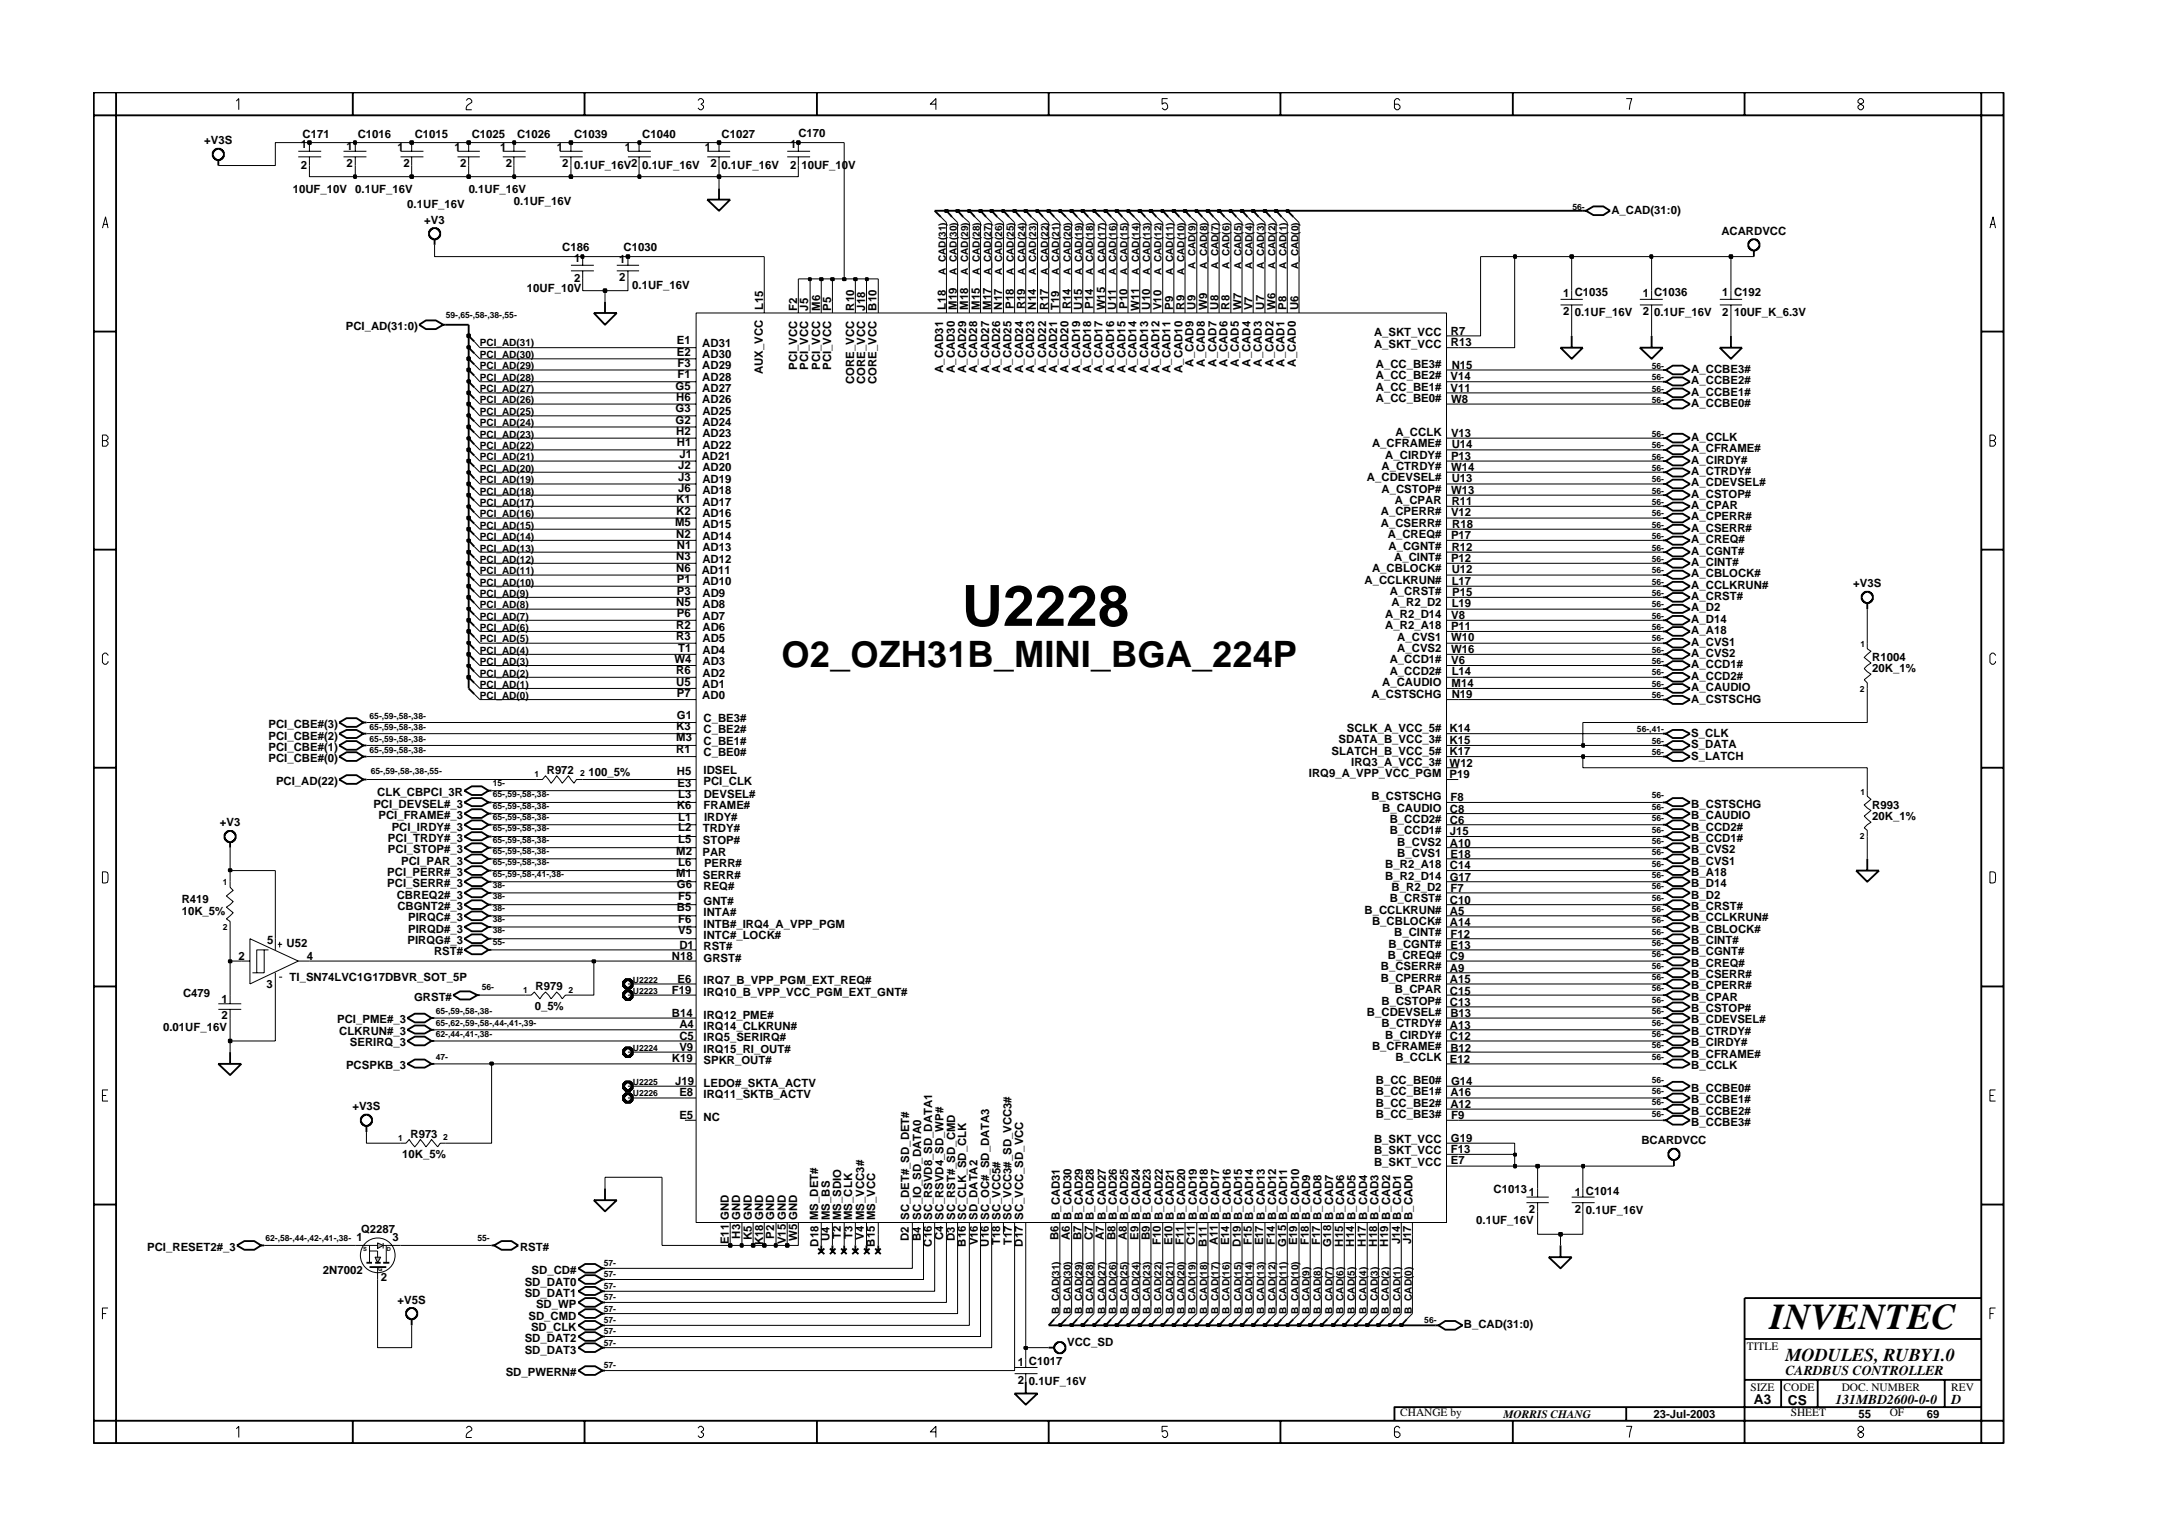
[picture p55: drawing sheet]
<svg xmlns="http://www.w3.org/2000/svg" width="297mm" height="210mm" viewBox="0 0 297 210" stroke-linecap="round" stroke-linejoin="round" font-family="sans-serif">
<defs><g id="words">
<text font-size="7.8" x="131.4" y="85.5">U2228</text>
<g font-size="5">
<text x="106.8" y="91.2">O2_OZH31B_MINI_BGA_224P</text>
<text x="241.8" y="181.6">INVENTEC</text>
</g>
<text font-size="2.5" x="244" y="185.9">MODULES, RUBY1.0</text>
<g font-size="1.9">
<text x="239.6" y="191.9">A3</text>
<text x="244" y="187.9">CARDBUS CONTROLLER</text>
<text x="244.3" y="192">CS</text>
<text x="250.8" y="191.9">131MBD2600-0-0</text>
<text x="266.6" y="191.9">D</text>
</g>
<g font-size="1.6">
<text x="27.9" y="19.7">+V3S</text>
<text x="41.1" y="20.2">1</text>
<text x="41.1" y="23">2</text>
<text x="41.3" y="18.9">C171</text>
<text x="47.4" y="20.5">1</text>
<text x="47.4" y="22.8">2</text>
<text x="48.9" y="18.9">C1016</text>
<text x="54.3" y="20.7">1</text>
<text x="55.1" y="22.8">2</text>
<text x="56.7" y="18.9">C1015</text>
<text x="62.1" y="20.7">1</text>
<text x="62.9" y="22.8">2</text>
<text x="64.5" y="18.9">C1025</text>
<text x="68.4" y="20.7">1</text>
<text x="69.1" y="22.8">2</text>
<text x="70.6" y="18.9">C1026</text>
<text x="76.1" y="20.7">1</text>
<text x="76.8" y="22.8">2</text>
<text x="78.4" y="23">0.1UF_16V2</text>
<text x="78.4" y="18.9">C1039</text>
<text x="85.4" y="20.7">1</text>
<text x="87.7" y="18.9">C1040</text>
<text x="87.7" y="23">0.1UF_16V</text>
<text x="96.3" y="20.7">1</text>
<text x="97.1" y="22.8">2</text>
<text x="98.6" y="23">0.1UF_16V</text>
<text x="98.6" y="18.9">C1027</text>
<text x="108" y="20.2">1</text>
<text x="108" y="23">2</text>
<text x="109.1" y="18.7">C170</text>
<text x="109.5" y="23">10UF_10V</text>
<text x="40" y="26.3">10UF_10V</text>
<text x="48.5" y="26.3">0.1UF_16V</text>
<text x="55.7" y="28.5">0.1UF_16V</text>
<text x="64" y="26.3">0.1UF_16V</text>
<text x="70.2" y="28">0.1UF_16V</text>
<text x="220.2" y="29.2">A_CAD(31:0)</text>
<text x="58" y="30.6">+V3</text>
<text x="76.8" y="34.3">C186</text>
<text x="78.4" y="35.8">1</text>
<text x="84.6" y="36">1</text>
<text x="85.2" y="34.3">C1030</text>
<text x="235.2" y="32.1">ACARDVCC</text>
<text x="72" y="39.9">10UF_10V</text>
<text x="78.4" y="38.5">2</text>
<text x="84.6" y="38.4">2</text>
<text x="86.4" y="39.5">0.1UF_16V</text>
<text x="213.6" y="40.7">1 C1035</text>
<text x="224.5" y="40.7">1 C1036</text>
<text x="235.3" y="40.5">1 C192</text>
<text x="47.3" y="45.1">PCI_AD(31:0)</text>
<text x="92.5" y="47">E1</text>
<text x="96" y="47.4">AD31</text>
<text x="104.3" y="42.4" transform="rotate(-90 104.3 42.4)">L15</text>
<text x="108.9" y="42.4" transform="rotate(-90 108.9 42.4)">F2</text>
<text x="110.4" y="42.4" transform="rotate(-90 110.4 42.4)">J5</text>
<text x="112" y="42.4" transform="rotate(-90 112 42.4)">M6</text>
<text x="113.6" y="42.4" transform="rotate(-90 113.6 42.4)">P5</text>
<text x="116.7" y="42.4" transform="rotate(-90 116.7 42.4)">R10</text>
<text x="118.2" y="42.4" transform="rotate(-90 118.2 42.4)">J18</text>
<text x="119.7" y="42.4" transform="rotate(-90 119.7 42.4)">B10</text>
<text x="129.2" y="42.3" transform="rotate(-90 129.2 42.3)">L18</text>
<text x="130.8" y="42.3" transform="rotate(-90 130.8 42.3)">M19</text>
<text x="132.3" y="42.3" transform="rotate(-90 132.3 42.3)">M18</text>
<text x="133.9" y="42.3" transform="rotate(-90 133.9 42.3)">M15</text>
<text x="135.4" y="42.3" transform="rotate(-90 135.4 42.3)">M17</text>
<text x="136.9" y="42.3" transform="rotate(-90 136.9 42.3)">N17</text>
<text x="138.5" y="42.2" transform="rotate(-90 138.5 42.2)">P18</text>
<text x="140.1" y="42.2" transform="rotate(-90 140.1 42.2)">R19</text>
<text x="141.6" y="42.3" transform="rotate(-90 141.6 42.3)">N14</text>
<text x="143.2" y="42.3" transform="rotate(-90 143.2 42.3)">R17</text>
<text x="144.7" y="42.4" transform="rotate(-90 144.7 42.4)">T19</text>
<text x="146.3" y="42.2" transform="rotate(-90 146.3 42.2)">R14</text>
<text x="147.9" y="42.3" transform="rotate(-90 147.9 42.3)">U15</text>
<text x="149.4" y="42.2" transform="rotate(-90 149.4 42.2)">P14</text>
<text x="151" y="42.4" transform="rotate(-90 151 42.4)">W15</text>
<text x="152.5" y="42.3" transform="rotate(-90 152.5 42.3)">U11</text>
<text x="154" y="42.2" transform="rotate(-90 154 42.2)">P10</text>
<text x="155.6" y="42.5" transform="rotate(-90 155.6 42.5)">W11</text>
<text x="157.2" y="42.3" transform="rotate(-90 157.2 42.3)">U10</text>
<text x="158.7" y="42.4" transform="rotate(-90 158.7 42.4)">V10</text>
<text x="160.3" y="42.3" transform="rotate(-90 160.3 42.3)">P9</text>
<text x="161.8" y="42.3" transform="rotate(-90 161.8 42.3)">R9</text>
<text x="163.4" y="42.3" transform="rotate(-90 163.4 42.3)">U9</text>
<text x="165" y="42.4" transform="rotate(-90 165 42.4)">W9</text>
<text x="166.5" y="42.3" transform="rotate(-90 166.5 42.3)">U8</text>
<text x="168" y="42.3" transform="rotate(-90 168 42.3)">R8</text>
<text x="169.6" y="42.4" transform="rotate(-90 169.6 42.4)">W7</text>
<text x="171.1" y="42.4" transform="rotate(-90 171.1 42.4)">V7</text>
<text x="172.7" y="42.3" transform="rotate(-90 172.7 42.3)">U7</text>
<text x="174.3" y="42.4" transform="rotate(-90 174.3 42.4)">W6</text>
<text x="175.8" y="42.3" transform="rotate(-90 175.8 42.3)">P8</text>
<text x="177.4" y="42.4" transform="rotate(-90 177.4 42.4)">U6</text>
<text x="187.7" y="47.5">A_SKT_VCC</text>
<text x="187.7" y="45.9">A_SKT_VCC</text>
<text x="198.2" y="47.3">R13</text>
<text x="198.2" y="45.7">R7</text>
<text x="213.6" y="43">2</text>
<text x="215.2" y="43.2">0.1UF_16V</text>
<text x="224.5" y="43">2</text>
<text x="226" y="43.2">0.1UF_16V</text>
<text x="235.3" y="43.2">2</text>
<text x="236.9" y="43.2">10UF_K_6.3V</text>
<text x="92.3" y="53.3">G5</text>
<text x="92.5" y="48.7">E2</text>
<text x="92.6" y="51.7">F1</text>
<text x="92.6" y="50.2">F3</text>
<text x="96" y="48.9">AD30</text>
<text x="96" y="53.6">AD27</text>
<text x="96" y="52.1">AD28</text>
<text x="96" y="50.5">AD29</text>
<text x="104.2" y="51.1" transform="rotate(-90 104.2 51.1)">AUX_VCC</text>
<text x="108.9" y="50.6" transform="rotate(-90 108.9 50.6)">PCI_VCC</text>
<text x="110.4" y="50.6" transform="rotate(-90 110.4 50.6)">PCI_VCC</text>
<text x="112" y="50.6" transform="rotate(-90 112 50.6)">PCI_VCC</text>
<text x="113.6" y="50.6" transform="rotate(-90 113.6 50.6)">PCI_VCC</text>
<text x="116.7" y="52.5" transform="rotate(-90 116.7 52.5)">CORE_VCC</text>
<text x="118.2" y="52.5" transform="rotate(-90 118.2 52.5)">CORE_VCC</text>
<text x="119.7" y="52.5" transform="rotate(-90 119.7 52.5)">CORE_VCC</text>
<text x="128.9" y="50.9" transform="rotate(-90 128.9 50.9)">A_CAD31</text>
<text x="130.5" y="50.9" transform="rotate(-90 130.5 50.9)">A_CAD30</text>
<text x="132" y="50.9" transform="rotate(-90 132 50.9)">A_CAD29</text>
<text x="133.5" y="50.9" transform="rotate(-90 133.5 50.9)">A_CAD28</text>
<text x="135.1" y="50.9" transform="rotate(-90 135.1 50.9)">A_CAD27</text>
<text x="136.7" y="50.9" transform="rotate(-90 136.7 50.9)">A_CAD26</text>
<text x="138.2" y="50.9" transform="rotate(-90 138.2 50.9)">A_CAD25</text>
<text x="139.8" y="50.9" transform="rotate(-90 139.8 50.9)">A_CAD24</text>
<text x="141.3" y="50.9" transform="rotate(-90 141.3 50.9)">A_CAD23</text>
<text x="142.9" y="50.9" transform="rotate(-90 142.9 50.9)">A_CAD22</text>
<text x="144.4" y="50.9" transform="rotate(-90 144.4 50.9)">A_CAD21</text>
<text x="146" y="50.9" transform="rotate(-90 146 50.9)">A_CAD20</text>
<text x="147.6" y="50.9" transform="rotate(-90 147.6 50.9)">A_CAD19</text>
<text x="149.1" y="50.9" transform="rotate(-90 149.1 50.9)">A_CAD18</text>
<text x="150.6" y="50.9" transform="rotate(-90 150.6 50.9)">A_CAD17</text>
<text x="152.2" y="50.9" transform="rotate(-90 152.2 50.9)">A_CAD16</text>
<text x="153.8" y="50.9" transform="rotate(-90 153.8 50.9)">A_CAD15</text>
<text x="155.3" y="50.9" transform="rotate(-90 155.3 50.9)">A_CAD14</text>
<text x="156.9" y="50.9" transform="rotate(-90 156.9 50.9)">A_CAD13</text>
<text x="158.4" y="50.9" transform="rotate(-90 158.4 50.9)">A_CAD12</text>
<text x="159.9" y="50.9" transform="rotate(-90 159.9 50.9)">A_CAD11</text>
<text x="161.6" y="50.9" transform="rotate(-90 161.6 50.9)">A_CAD10</text>
<text x="163.1" y="50.1" transform="rotate(-90 163.1 50.1)">A_CAD9</text>
<text x="164.6" y="50.1" transform="rotate(-90 164.6 50.1)">A_CAD8</text>
<text x="166.2" y="50.1" transform="rotate(-90 166.2 50.1)">A_CAD7</text>
<text x="167.7" y="50.1" transform="rotate(-90 167.7 50.1)">A_CAD6</text>
<text x="169.3" y="50.1" transform="rotate(-90 169.3 50.1)">A_CAD5</text>
<text x="170.9" y="50.1" transform="rotate(-90 170.9 50.1)">A_CAD4</text>
<text x="172.4" y="50.1" transform="rotate(-90 172.4 50.1)">A_CAD3</text>
<text x="174" y="50.1" transform="rotate(-90 174 50.1)">A_CAD2</text>
<text x="175.5" y="50.1" transform="rotate(-90 175.5 50.1)">A_CAD1</text>
<text x="177" y="50.1" transform="rotate(-90 177 50.1)">A_CAD0</text>
<text x="188" y="53.4">A_CC_BE1#</text>
<text x="188" y="51.8">A_CC_BE2#</text>
<text x="188" y="50.3">A_CC_BE3#</text>
<text x="198.2" y="53.5">V11</text>
<text x="198.2" y="51.9">V14</text>
<text x="198.3" y="50.4">N15</text>
<text x="231.1" y="52.5">A_CCBE2#</text>
<text x="231.1" y="51">A_CCBE3#</text>
<text x="92.3" y="58">G2</text>
<text x="92.3" y="56.4">G3</text>
<text x="92.4" y="59.5">H2</text>
<text x="92.4" y="54.8">H6</text>
<text x="96" y="55.1">AD26</text>
<text x="96" y="59.8">AD23</text>
<text x="96" y="58.2">AD24</text>
<text x="96" y="56.7">AD25</text>
<text x="188" y="54.9">A_CC_BE0#</text>
<text x="190.7" y="59.6">A_CCLK</text>
<text x="198.3" y="59.7">V13</text>
<text x="198.3" y="55">W8</text>
<text x="231.1" y="54.1">A_CCBE1#</text>
<text x="231.1" y="55.6">A_CCBE0#</text>
<text x="92.5" y="61">H1</text>
<text x="92.7" y="65.7">J3</text>
<text x="92.7" y="64.1">J2</text>
<text x="92.8" y="62.6">J1</text>
<text x="95.9" y="62.9">AD21</text>
<text x="96" y="64.4">AD20</text>
<text x="96" y="61.4">AD22</text>
<text x="186.8" y="65.8">A_CDEVSEL#</text>
<text x="187.5" y="61.1">A_CFRAME#</text>
<text x="188.8" y="64.3">A_CTRDY#</text>
<text x="189.3" y="62.7">A_CIRDY#</text>
<text x="198.3" y="64.4">W14</text>
<text x="198.3" y="62.8">P13</text>
<text x="198.3" y="65.9">U13</text>
<text x="198.3" y="61.2">U14</text>
<text x="231.1" y="61.8">A_CFRAME#</text>
<text x="231.1" y="63.4">A_CIRDY#</text>
<text x="231.1" y="64.9">A_CTRDY#</text>
<text x="231.1" y="60.3">A_CCLK</text>
<text x="92.2" y="71.9">M5</text>
<text x="92.4" y="70.3">K2</text>
<text x="92.4" y="68.8">K1</text>
<text x="92.7" y="67.3">J6</text>
<text x="96" y="70.7">AD16</text>
<text x="96" y="69.1">AD17</text>
<text x="96" y="67.6">AD18</text>
<text x="96" y="66">AD19</text>
<text x="188.7" y="70.4">A_CPERR#</text>
<text x="188.8" y="67.4">A_CSTOP#</text>
<text x="190.6" y="68.9">A_CPAR</text>
<text x="198.3" y="67.5">W13</text>
<text x="198.3" y="70.5">V12</text>
<text x="198.3" y="69">R11</text>
<text x="231.1" y="66.5">A_CDEVSEL#</text>
<text x="231.1" y="69.6">A_CPAR</text>
<text x="231.1" y="71.1">A_CPERR#</text>
<text x="231.1" y="68.1">A_CSTOP#</text>
<text x="92.4" y="76.6">N3</text>
<text x="92.4" y="73.5">N2</text>
<text x="92.5" y="75">N1</text>
<text x="96" y="76.9">AD12</text>
<text x="96" y="75.3">AD13</text>
<text x="96" y="73.7">AD14</text>
<text x="96" y="72.2">AD15</text>
<text x="188.7" y="72">A_CSERR#</text>
<text x="189.6" y="73.6">A_CREQ#</text>
<text x="189.7" y="75.2">A_CGNT#</text>
<text x="190.5" y="76.7">A_CINT#</text>
<text x="198.3" y="76.8">P12</text>
<text x="198.3" y="73.7">P17</text>
<text x="198.3" y="75.3">R12</text>
<text x="198.4" y="72.2">R18</text>
<text x="231.1" y="75.9">A_CGNT#</text>
<text x="231.1" y="77.4">A_CINT#</text>
<text x="231.1" y="74.2">A_CREQ#</text>
<text x="231.1" y="72.7">A_CSERR#</text>
<text x="92.4" y="78.1">N6</text>
<text x="92.4" y="82.8">N5</text>
<text x="92.5" y="81.2">P3</text>
<text x="92.5" y="79.7">P1</text>
<text x="95.9" y="78.5">AD11</text>
<text x="96" y="80">AD10</text>
<text x="96" y="83.1">AD8</text>
<text x="96" y="81.5">AD9</text>
<text x="186.4" y="79.8">A_CCLKRUN#</text>
<text x="187.5" y="78.2">A_CBLOCK#</text>
<text x="189.9" y="81.4">A_CRST#</text>
<text x="190.1" y="82.9">A_R2_D2</text>
<text x="198.3" y="78.3">U12</text>
<text x="198.3" y="79.9">L17</text>
<text x="198.3" y="83">L19</text>
<text x="198.4" y="81.5">P15</text>
<text x="231.1" y="83.6">A_D2</text>
<text x="231.1" y="82">A_CRST#</text>
<text x="231.1" y="78.9">A_CBLOCK#</text>
<text x="231.1" y="80.5">A_CCLKRUN#</text>
<text x="253.2" y="80.3">+V3S</text>
<text x="92.4" y="87.4">R3</text>
<text x="92.4" y="85.9">R2</text>
<text x="92.5" y="84.4">P6</text>
<text x="92.7" y="89">T1</text>
<text x="96" y="89.3">AD4</text>
<text x="96" y="87.8">AD5</text>
<text x="96" y="86.2">AD6</text>
<text x="96" y="84.7">AD7</text>
<text x="189.3" y="86">A_R2_A18</text>
<text x="189.3" y="84.5">A_R2_D14</text>
<text x="190.9" y="87.5">A_CVS1</text>
<text x="190.9" y="89.1">A_CVS2</text>
<text x="198.3" y="89.3">W16</text>
<text x="198.3" y="87.6">W10</text>
<text x="198.3" y="86.1">P11</text>
<text x="198.3" y="84.6">V8</text>
<text x="231.1" y="88.2">A_CVS1</text>
<text x="231.1" y="89.8">A_CVS2</text>
<text x="231.1" y="86.7">A_A18</text>
<text x="231.1" y="85.2">A_D14</text>
<text x="92.1" y="90.6">W4</text>
<text x="92.4" y="92.1">R6</text>
<text x="92.4" y="93.7">U5</text>
<text x="92.5" y="95.2">P7</text>
<text x="96" y="95.5">AD0</text>
<text x="96" y="94">AD1</text>
<text x="96" y="90.8">AD3</text>
<text x="96" y="92.4">AD2</text>
<text x="187.4" y="95.3">A_CSTSCHG</text>
<text x="188.8" y="93.8">A_CAUDIO</text>
<text x="189.9" y="90.7">A_CCD1#</text>
<text x="189.9" y="92.2">A_CCD2#</text>
<text x="198.3" y="90.8">V6</text>
<text x="198.3" y="93.9">M14</text>
<text x="198.3" y="95.4">N19</text>
<text x="198.3" y="92.3">L14</text>
<text x="231.1" y="94.5">A_CAUDIO</text>
<text x="231.1" y="91.3">A_CCD1#</text>
<text x="231.1" y="92.9">A_CCD2#</text>
<text x="255.8" y="91.9">20K_1%</text>
<text x="255.8" y="90.4">R1004</text>
<text x="36.7" y="99.5">PCI_CBE#(3)</text>
<text x="36.7" y="101.1">PCI_CBE#(2)</text>
<text x="92.4" y="101.3">M3</text>
<text x="92.4" y="99.8">K3</text>
<text x="92.5" y="98.3">G1</text>
<text x="96.1" y="101.8">C_BE1#</text>
<text x="96.1" y="100.2">C_BE2#</text>
<text x="96.1" y="98.6">C_BE3#</text>
<text x="182.9" y="101.5">SDATA_B_VCC_3#</text>
<text x="184" y="100">SCLK_A_VCC_5#</text>
<text x="198.1" y="100.1">K14</text>
<text x="198.1" y="101.7">K15</text>
<text x="231.1" y="100.7">S_CLK</text>
<text x="231.1" y="96">A_CSTSCHG</text>
<text x="36.7" y="102.6">PCI_CBE#(1)</text>
<text x="36.7" y="104.1">PCI_CBE#(0)</text>
<text x="37.7" y="107.3">PCI_AD(22)</text>
<text x="74.7" y="105.8">R972</text>
<text x="80.4" y="106.1">100_5%</text>
<text x="92.4" y="102.9">R1</text>
<text x="92.5" y="105.9">H5</text>
<text x="92.6" y="107.5">E3</text>
<text x="96.1" y="103.3">C_BE0#</text>
<text x="96.1" y="105.7">IDSEL</text>
<text x="96.1" y="107.3">PCI_CLK</text>
<text x="178.8" y="106.2">IRQ9_A_VPP_VCC_PGM</text>
<text x="181.9" y="103.1">SLATCH_B_VCC_5#</text>
<text x="184.6" y="104.6">IRQ3_A_VCC_3#</text>
<text x="198.1" y="103.2">K17</text>
<text x="198.1" y="104.7">W12</text>
<text x="198.1" y="106.4">P19</text>
<text x="231.1" y="102.3">S_DATA</text>
<text x="231.1" y="103.8">S_LATCH</text>
<text x="30" y="112.9">+V3</text>
<text x="51" y="110.4">PCI_DEVSEL#_3</text>
<text x="51.5" y="108.8">CLK_CBPCI_3R</text>
<text x="51.7" y="111.9">PCI_FRAME#_3</text>
<text x="53.5" y="113.5">PCI_IRDY#_3</text>
<text x="92.5" y="110.5">K6</text>
<text x="92.7" y="109">L3</text>
<text x="92.7" y="113.6">L2</text>
<text x="92.7" y="112.2">L1</text>
<text x="96" y="113.7">TRDY#</text>
<text x="96.1" y="110.6">FRAME#</text>
<text x="96.2" y="109">DEVSEL#</text>
<text x="96.2" y="112.3">IRDY#</text>
<text x="187.4" y="109.3">B_CSTSCHG</text>
<text x="188.8" y="110.9">B_CAUDIO</text>
<text x="189.9" y="114">B_CCD1#</text>
<text x="189.9" y="112.4">B_CCD2#</text>
<text x="198.1" y="111.1">C8</text>
<text x="198.1" y="112.6">C6</text>
<text x="198.2" y="109.5">F8</text>
<text x="231.1" y="110.4">B_CSTSCHG</text>
<text x="231.1" y="111.9">B_CAUDIO</text>
<text x="231.1" y="113.5">B_CCD2#</text>
<text x="255.8" y="110.6">R993</text>
<text x="255.8" y="112.1">20K_1%</text>
<text x="52.9" y="119.7">PCI_PERR#_3</text>
<text x="53" y="116.6">PCI_STOP#_3</text>
<text x="53" y="115.1">PCI_TRDY#_3</text>
<text x="54.8" y="118.2">PCI_PAR_3</text>
<text x="92.4" y="116.8">M2</text>
<text x="92.4" y="119.9">M1</text>
<text x="92.7" y="115.2">L5</text>
<text x="92.7" y="118.3">L6</text>
<text x="96" y="117">PAR</text>
<text x="96" y="115.3">STOP#</text>
<text x="96.2" y="118.5">PERR#</text>
<text x="189.3" y="118.6">B_R2_A18</text>
<text x="190.9" y="117.1">B_CVS1</text>
<text x="190.9" y="115.6">B_CVS2</text>
<text x="198.1" y="115.8">A10</text>
<text x="198.1" y="118.8">C14</text>
<text x="198.1" y="114.1">J15</text>
<text x="198.2" y="117.3">E18</text>
<text x="231.1" y="118.2">B_CVS1</text>
<text x="231.1" y="116.6">B_CVS2</text>
<text x="231.1" y="119.7">B_A18</text>
<text x="231.1" y="115.1">B_CCD1#</text>
<text x="24.8" y="123.5">R419</text>
<text x="24.8" y="125">10K_5%</text>
<text x="52.9" y="121.2">PCI_SERR#_3</text>
<text x="54.2" y="122.8">CBREQ2#_3</text>
<text x="54.3" y="124.4">CBGNT2#_3</text>
<text x="55.8" y="125.9">PIRQC#_3</text>
<text x="92.5" y="121.4">G6</text>
<text x="92.5" y="124.5">B5</text>
<text x="92.7" y="123">F5</text>
<text x="96" y="120.1">SERR#</text>
<text x="96.1" y="121.7">REQ#</text>
<text x="96.1" y="125.2">INTA#</text>
<text x="96.1" y="123.7">GNT#</text>
<text x="186.4" y="124.9">B_CCLKRUN#</text>
<text x="189.3" y="120.2">B_R2_D14</text>
<text x="189.9" y="123.3">B_CRST#</text>
<text x="190.1" y="121.7">B_R2_D2</text>
<text x="198.1" y="120.4">G17</text>
<text x="198.1" y="123.5">C10</text>
<text x="198.1" y="125.1">A5</text>
<text x="198.2" y="121.9">F7</text>
<text x="231.1" y="121.2">B_D14</text>
<text x="231.1" y="122.8">B_D2</text>
<text x="231.1" y="124.4">B_CRST#</text>
<text x="231.1" y="125.9">B_CCLKRUN#</text>
<text x="32.6" y="131.2">2</text>
<text x="36.5" y="129">5</text>
<text x="39.1" y="129.5">U52</text>
<text x="41.9" y="131.2">4</text>
<text x="55.7" y="129">PIRQG#_3</text>
<text x="55.8" y="127.5">PIRQD#_3</text>
<text x="59.3" y="130.5">RST#</text>
<text x="91.8" y="131.2">N18</text>
<text x="92.7" y="127.6">V5</text>
<text x="92.7" y="126.1">F6</text>
<text x="92.8" y="129.6">D1</text>
<text x="96.1" y="129.9">RST#</text>
<text x="96.1" y="126.8">INTB#_IRQ4_A_VPP_PGM</text>
<text x="96.1" y="128.3">INTC#_LOCK#</text>
<text x="96.1" y="131.5">GRST#</text>
<text x="187.5" y="126.4">B_CBLOCK#</text>
<text x="189.6" y="131.1">B_CREQ#</text>
<text x="189.7" y="129.5">B_CGNT#</text>
<text x="190.5" y="127.9">B_CINT#</text>
<text x="198.1" y="126.6">A14</text>
<text x="198.1" y="131.2">C9</text>
<text x="198.2" y="129.7">E13</text>
<text x="198.2" y="128.2">F12</text>
<text x="231.1" y="130.5">B_CGNT#</text>
<text x="231.1" y="129">B_CINT#</text>
<text x="231.1" y="127.5">B_CBLOCK#</text>
<text x="25" y="136.2">C479</text>
<text x="30.3" y="137">1</text>
<text x="36.4" y="135.1">3</text>
<text x="39.6" y="134.1">TI_SN74LVC1G17DBVR_SOT_5P</text>
<text x="56.6" y="136.8">GRST#</text>
<text x="73.2" y="135.3">R979</text>
<text x="91.8" y="135.8">F19</text>
<text x="92.6" y="134.3">E6</text>
<text x="96.1" y="136.1">IRQ10_B_VPP_VCC_PGM_EXT_GNT#</text>
<text x="96.1" y="134.5">IRQ7_B_VPP_PGM_EXT_REQ#</text>
<text x="188.7" y="134.2">B_CPERR#</text>
<text x="188.7" y="132.6">B_CSERR#</text>
<text x="188.8" y="137.3">B_CSTOP#</text>
<text x="190.6" y="135.7">B_CPAR</text>
<text x="198.1" y="135.9">C15</text>
<text x="198.1" y="134.4">A15</text>
<text x="198.1" y="137.5">C13</text>
<text x="198.1" y="132.9">A9</text>
<text x="231.1" y="136.8">B_CPAR</text>
<text x="231.1" y="135.2">B_CPERR#</text>
<text x="231.1" y="132.2">B_CREQ#</text>
<text x="231.1" y="133.7">B_CSERR#</text>
<text x="22.3" y="140.9">0.01UF_16V</text>
<text x="30.3" y="139.3">2</text>
<text x="46.1" y="139.9">PCI_PME#_3</text>
<text x="46.3" y="141.5">CLKRUN#_3</text>
<text x="47.8" y="143">SERIRQ_3</text>
<text x="73.1" y="138">0_5%</text>
<text x="91.8" y="139">B14</text>
<text x="92.8" y="140.5">A4</text>
<text x="92.8" y="143.6">V9</text>
<text x="92.8" y="142.1">C5</text>
<text x="96.1" y="139.2">IRQ12_PME#</text>
<text x="96.1" y="140.8">IRQ14_CLKRUN#</text>
<text x="96.1" y="143.9">IRQ15_RI_OUT#</text>
<text x="96.1" y="142.3">IRQ5_SERIRQ#</text>
<text x="186.8" y="138.8">B_CDEVSEL#</text>
<text x="187.5" y="143.5">B_CFRAME#</text>
<text x="188.8" y="140.4">B_CTRDY#</text>
<text x="189.3" y="142">B_CIRDY#</text>
<text x="198.1" y="140.6">A13</text>
<text x="198.1" y="142.2">C12</text>
<text x="198.2" y="139">B13</text>
<text x="198.2" y="143.7">B12</text>
<text x="231.1" y="139.9">B_CDEVSEL#</text>
<text x="231.1" y="143">B_CIRDY#</text>
<text x="231.1" y="138.3">B_CSTOP#</text>
<text x="231.1" y="141.5">B_CTRDY#</text>
<text x="47.3" y="146.1">PCSPKB_3</text>
<text x="91.8" y="145.1">K19</text>
<text x="92.2" y="148.3">J19</text>
<text x="92.8" y="149.8">E8</text>
<text x="96.1" y="145.4">SPKR_OUT#</text>
<text x="96.1" y="148.6">LEDO#_SKTA_ACTV</text>
<text x="188" y="148.2">B_CC_BE0#</text>
<text x="188" y="149.7">B_CC_BE1#</text>
<text x="190.7" y="145">B_CCLK</text>
<text x="198.1" y="145.2">E12</text>
<text x="198.2" y="149.8">A16</text>
<text x="198.3" y="148.3">G14</text>
<text x="231.1" y="144.6">B_CFRAME#</text>
<text x="231.1" y="146.1">B_CCLK</text>
<text x="231.1" y="149.3">B_CCBE0#</text>
<text x="48.1" y="151.7">+V3S</text>
<text x="56.1" y="155.5">R973</text>
<text x="92.8" y="152.9">E5</text>
<text x="96.1" y="150.1">IRQ11_SKTB_ACTV</text>
<text x="96.1" y="153.2">NC</text>
<text x="188" y="151.3">B_CC_BE2#</text>
<text x="188" y="152.8">B_CC_BE3#</text>
<text x="198.2" y="151.4">A12</text>
<text x="198.3" y="152.9">F9</text>
<text x="231.1" y="150.8">B_CCBE1#</text>
<text x="231.1" y="152.3">B_CCBE2#</text>
<text x="231.1" y="153.9">B_CCBE3#</text>
<text x="55" y="158.3">10K_5%</text>
<text x="187.7" y="156.2">B_SKT_VCC</text>
<text x="187.7" y="159.4">B_SKT_VCC</text>
<text x="187.7" y="157.7">B_SKT_VCC</text>
<text x="198.2" y="156.1">G19</text>
<text x="198.2" y="159.1">E7</text>
<text x="198.2" y="157.6">F13</text>
<text x="224.3" y="156.4">BCARDVCC</text>
<text x="101.1" y="166.7" transform="rotate(-90 101.1 166.7)">GND</text>
<text x="104.3" y="166.7" transform="rotate(-90 104.3 166.7)">GND</text>
<text x="107.4" y="166.7" transform="rotate(-90 107.4 166.7)">GND</text>
<text x="111.8" y="166.7" transform="rotate(-90 111.8 166.7)">MS_DET#</text>
<text x="113.4" y="166.7" transform="rotate(-90 113.4 166.7)">MS_BS</text>
<text x="114.9" y="166.7" transform="rotate(-90 114.9 166.7)">MS_SDIO</text>
<text x="116.4" y="166.7" transform="rotate(-90 116.4 166.7)">MS_CLK</text>
<text x="118.1" y="166.7" transform="rotate(-90 118.1 166.7)">MS_VCC3#</text>
<text x="119.6" y="166.7" transform="rotate(-90 119.6 166.7)">MS_VCC</text>
<text x="124.2" y="166.7" transform="rotate(-90 124.2 166.7)">SC_DET#_SD_DET#</text>
<text x="125.8" y="166.7" transform="rotate(-90 125.8 166.7)">SC_IO_SD_DATA0</text>
<text x="127.4" y="166.7" transform="rotate(-90 127.4 166.7)">SC_RSVD8_SD_DATA1</text>
<text x="128.9" y="166.7" transform="rotate(-90 128.9 166.7)">SC_RSVD4_SD_WP#</text>
<text x="130.5" y="166.7" transform="rotate(-90 130.5 166.7)">SC_RST#_SD_CMD</text>
<text x="132" y="166.7" transform="rotate(-90 132 166.7)">SC_CLK_SD_CLK</text>
<text x="133.5" y="166.7" transform="rotate(-90 133.5 166.7)">SD_DATA2</text>
<text x="135.2" y="166.7" transform="rotate(-90 135.2 166.7)">SC_OC#_SD_DATA3</text>
<text x="136.7" y="166.7" transform="rotate(-90 136.7 166.7)">SC_VCC5#</text>
<text x="138.2" y="166.7" transform="rotate(-90 138.2 166.7)">SC_VCC3#_SD_VCC3#</text>
<text x="139.8" y="166.7" transform="rotate(-90 139.8 166.7)">SC_VCC_SD_VCC</text>
<text x="144.8" y="166.7" transform="rotate(-90 144.8 166.7)">B_CAD31</text>
<text x="146.4" y="166.7" transform="rotate(-90 146.4 166.7)">B_CAD30</text>
<text x="147.9" y="166.7" transform="rotate(-90 147.9 166.7)">B_CAD29</text>
<text x="149.5" y="166.7" transform="rotate(-90 149.5 166.7)">B_CAD28</text>
<text x="151.1" y="166.7" transform="rotate(-90 151.1 166.7)">B_CAD27</text>
<text x="152.6" y="166.7" transform="rotate(-90 152.6 166.7)">B_CAD26</text>
<text x="154.1" y="166.7" transform="rotate(-90 154.1 166.7)">B_CAD25</text>
<text x="155.7" y="166.7" transform="rotate(-90 155.7 166.7)">B_CAD24</text>
<text x="157.3" y="166.7" transform="rotate(-90 157.3 166.7)">B_CAD23</text>
<text x="158.9" y="166.7" transform="rotate(-90 158.9 166.7)">B_CAD22</text>
<text x="160.4" y="166.7" transform="rotate(-90 160.4 166.7)">B_CAD21</text>
<text x="161.9" y="166.7" transform="rotate(-90 161.9 166.7)">B_CAD20</text>
<text x="163.5" y="166.7" transform="rotate(-90 163.5 166.7)">B_CAD19</text>
<text x="165" y="166.7" transform="rotate(-90 165 166.7)">B_CAD18</text>
<text x="166.6" y="166.7" transform="rotate(-90 166.6 166.7)">B_CAD17</text>
<text x="168.2" y="166.7" transform="rotate(-90 168.2 166.7)">B_CAD16</text>
<text x="169.7" y="166.7" transform="rotate(-90 169.7 166.7)">B_CAD15</text>
<text x="171.2" y="166.7" transform="rotate(-90 171.2 166.7)">B_CAD14</text>
<text x="172.8" y="166.7" transform="rotate(-90 172.8 166.7)">B_CAD13</text>
<text x="174.4" y="166.7" transform="rotate(-90 174.4 166.7)">B_CAD12</text>
<text x="175.9" y="166.7" transform="rotate(-90 175.9 166.7)">B_CAD11</text>
<text x="177.5" y="166.7" transform="rotate(-90 177.5 166.7)">B_CAD10</text>
<text x="179" y="166.7" transform="rotate(-90 179 166.7)">B_CAD9</text>
<text x="180.5" y="166.7" transform="rotate(-90 180.5 166.7)">B_CAD8</text>
<text x="182.1" y="166.7" transform="rotate(-90 182.1 166.7)">B_CAD7</text>
<text x="183.7" y="166.7" transform="rotate(-90 183.7 166.7)">B_CAD6</text>
<text x="185.2" y="166.7" transform="rotate(-90 185.2 166.7)">B_CAD5</text>
<text x="186.8" y="166.7" transform="rotate(-90 186.8 166.7)">B_CAD4</text>
<text x="188.3" y="166.7" transform="rotate(-90 188.3 166.7)">B_CAD3</text>
<text x="189.9" y="166.7" transform="rotate(-90 189.9 166.7)">B_CAD2</text>
<text x="191.5" y="166.7" transform="rotate(-90 191.5 166.7)">B_CAD1</text>
<text x="193" y="166.7" transform="rotate(-90 193 166.7)">B_CAD0</text>
<text x="201.7" y="167.3">0.1UF_16V</text>
<text x="204.1" y="163">C1013</text>
<text x="208.9" y="163.4">1</text>
<text x="208.9" y="165.7">2</text>
<text x="215.2" y="163.4">1 C1014</text>
<text x="215.2" y="165.7">2</text>
<text x="216.7" y="166">0.1UF_16V</text>
<text x="20.1" y="170.9">PCI_RESET2#_3</text>
<text x="48.7" y="169.6">1</text>
<text x="49.3" y="168.5">Q2287</text>
<text x="53.6" y="169.6">3</text>
<text x="71.1" y="170.9">RST#</text>
<text x="99.6" y="170" transform="rotate(-90 99.6 170)">E11 GND</text>
<text x="101.1" y="169.3" transform="rotate(-90 101.1 169.3)">H3</text>
<text x="102.7" y="169.4" transform="rotate(-90 102.7 169.4)">K5 GND</text>
<text x="104.3" y="170.2" transform="rotate(-90 104.3 170.2)">K18</text>
<text x="105.8" y="169.3" transform="rotate(-90 105.8 169.3)">P2 GND</text>
<text x="107.4" y="170" transform="rotate(-90 107.4 170)">V15</text>
<text x="108.9" y="169.6" transform="rotate(-90 108.9 169.6)">W5 GND</text>
<text x="111.8" y="170.4" transform="rotate(-90 111.8 170.4)">D18</text>
<text x="113.4" y="169.6" transform="rotate(-90 113.4 169.6)">U4</text>
<text x="114.9" y="169.3" transform="rotate(-90 114.9 169.3)">T2</text>
<text x="116.5" y="169.3" transform="rotate(-90 116.5 169.3)">T3</text>
<text x="118" y="169.4" transform="rotate(-90 118 169.4)">V4</text>
<text x="119.5" y="170.4" transform="rotate(-90 119.5 170.4)">B15</text>
<text x="124.2" y="169.6" transform="rotate(-90 124.2 169.6)">D2</text>
<text x="125.8" y="169.6" transform="rotate(-90 125.8 169.6)">B4</text>
<text x="127.3" y="170.4" transform="rotate(-90 127.3 170.4)">C16</text>
<text x="128.8" y="169.4" transform="rotate(-90 128.8 169.4)">C4</text>
<text x="130.5" y="169.6" transform="rotate(-90 130.5 169.6)">D3</text>
<text x="132" y="170.4" transform="rotate(-90 132 170.4)">B16</text>
<text x="133.6" y="170.2" transform="rotate(-90 133.6 170.2)">V16</text>
<text x="135.1" y="170.4" transform="rotate(-90 135.1 170.4)">U16</text>
<text x="136.6" y="170.2" transform="rotate(-90 136.6 170.2)">T18</text>
<text x="138.2" y="170.2" transform="rotate(-90 138.2 170.2)">T17</text>
<text x="139.8" y="170.4" transform="rotate(-90 139.8 170.4)">D17</text>
<text x="144.6" y="169.4" transform="rotate(-90 144.6 169.4)">B6</text>
<text x="146.2" y="169.4" transform="rotate(-90 146.2 169.4)">A6</text>
<text x="147.8" y="169.4" transform="rotate(-90 147.8 169.4)">B7</text>
<text x="149.3" y="169.4" transform="rotate(-90 149.3 169.4)">C7</text>
<text x="150.8" y="169.4" transform="rotate(-90 150.8 169.4)">A7</text>
<text x="152.4" y="169.4" transform="rotate(-90 152.4 169.4)">B8</text>
<text x="154" y="169.4" transform="rotate(-90 154 169.4)">A8</text>
<text x="155.6" y="169.4" transform="rotate(-90 155.6 169.4)">E9</text>
<text x="157.1" y="169.4" transform="rotate(-90 157.1 169.4)">B9</text>
<text x="158.6" y="170.2" transform="rotate(-90 158.6 170.2)">F10</text>
<text x="160.2" y="170.2" transform="rotate(-90 160.2 170.2)">E10</text>
<text x="161.7" y="170.2" transform="rotate(-90 161.7 170.2)">F11</text>
<text x="163.3" y="170.2" transform="rotate(-90 163.3 170.2)">C11</text>
<text x="164.9" y="170.4" transform="rotate(-90 164.9 170.4)">B11</text>
<text x="166.4" y="170.2" transform="rotate(-90 166.4 170.2)">A11</text>
<text x="167.9" y="170.2" transform="rotate(-90 167.9 170.2)">E14</text>
<text x="169.5" y="170.4" transform="rotate(-90 169.5 170.4)">D19</text>
<text x="171.1" y="170.2" transform="rotate(-90 171.1 170.2)">F15</text>
<text x="172.6" y="170.2" transform="rotate(-90 172.6 170.2)">E17</text>
<text x="174.2" y="170.2" transform="rotate(-90 174.2 170.2)">F14</text>
<text x="175.7" y="170.4" transform="rotate(-90 175.7 170.4)">G15</text>
<text x="177.2" y="170.2" transform="rotate(-90 177.2 170.2)">E19</text>
<text x="178.8" y="170.2" transform="rotate(-90 178.8 170.2)">F18</text>
<text x="180.4" y="170.2" transform="rotate(-90 180.4 170.2)">F17</text>
<text x="181.9" y="170.4" transform="rotate(-90 181.9 170.4)">G18</text>
<text x="183.5" y="170.4" transform="rotate(-90 183.5 170.4)">H15</text>
<text x="185" y="170.4" transform="rotate(-90 185 170.4)">H14</text>
<text x="186.6" y="170.4" transform="rotate(-90 186.6 170.4)">H17</text>
<text x="188.2" y="170.4" transform="rotate(-90 188.2 170.4)">H18</text>
<text x="189.7" y="170.4" transform="rotate(-90 189.7 170.4)">H19</text>
<text x="191.3" y="170" transform="rotate(-90 191.3 170)">J14</text>
<text x="192.8" y="170" transform="rotate(-90 192.8 170)">J17</text>
<text x="44.1" y="174.1">2N7002</text>
<text x="52" y="175.1">2</text>
<text x="54.3" y="178.1">+V5S</text>
<text x="71.7" y="175.7">SD_DAT0</text>
<text x="71.7" y="177.2">SD_DAT1</text>
<text x="72.6" y="174.1">SD_CD#</text>
<text x="73.2" y="178.7">SD_WP</text>
<text x="71.7" y="183.4">SD_DAT2</text>
<text x="71.7" y="185">SD_DAT3</text>
<text x="72.2" y="180.3">SD_CMD</text>
<text x="72.6" y="181.9">SD_CLK</text>
<text x="145.8" y="184">VCC_SD</text>
<text x="200" y="181.4">B_CAD(31:0)</text>
<text x="238.7" y="184.4">TITLE</text>
<text x="69.1" y="188">SD_PWERN#</text>
<text x="139.1" y="186.7">1 C1017</text>
<text x="139.1" y="189.1">2</text>
<text x="140.6" y="189.2">0.1UF_16V</text>
<text x="239.2" y="190">SIZE</text>
<text x="243.7" y="190">CODE</text>
<text x="251.6" y="190">DOC. NUMBER</text>
<text x="266.6" y="190">REV</text>
<text x="191.3" y="193.5">CHANGE by</text>
<text x="205.4" y="193.7">MORRIS CHANG</text>
<text x="225.9" y="193.7">23-Jul-2003</text>
<text x="244.7" y="193.5">SHEET</text>
<text x="253.9" y="193.7">55</text>
<text x="258.2" y="193.5">OF</text>
<text x="263.3" y="193.7">69</text>
</g>
<g font-size="1.4">
<text x="129.2" y="37.5" transform="rotate(-90 129.2 37.5)">A_CAD(31)</text>
<text x="130.8" y="37.5" transform="rotate(-90 130.8 37.5)">A_CAD(30)</text>
<text x="132.3" y="37.5" transform="rotate(-90 132.3 37.5)">A_CAD(29)</text>
<text x="133.9" y="37.5" transform="rotate(-90 133.9 37.5)">A_CAD(28)</text>
<text x="135.4" y="37.5" transform="rotate(-90 135.4 37.5)">A_CAD(27)</text>
<text x="136.9" y="37.5" transform="rotate(-90 136.9 37.5)">A_CAD(26)</text>
<text x="138.5" y="37.5" transform="rotate(-90 138.5 37.5)">A_CAD(25)</text>
<text x="140.1" y="37.5" transform="rotate(-90 140.1 37.5)">A_CAD(24)</text>
<text x="141.6" y="37.5" transform="rotate(-90 141.6 37.5)">A_CAD(23)</text>
<text x="143.2" y="37.5" transform="rotate(-90 143.2 37.5)">A_CAD(22)</text>
<text x="144.7" y="37.5" transform="rotate(-90 144.7 37.5)">A_CAD(21)</text>
<text x="146.3" y="37.5" transform="rotate(-90 146.3 37.5)">A_CAD(20)</text>
<text x="147.9" y="37.5" transform="rotate(-90 147.9 37.5)">A_CAD(19)</text>
<text x="149.4" y="37.5" transform="rotate(-90 149.4 37.5)">A_CAD(18)</text>
<text x="151" y="37.5" transform="rotate(-90 151 37.5)">A_CAD(17)</text>
<text x="152.5" y="37.5" transform="rotate(-90 152.5 37.5)">A_CAD(16)</text>
<text x="154" y="37.5" transform="rotate(-90 154 37.5)">A_CAD(15)</text>
<text x="155.6" y="37.5" transform="rotate(-90 155.6 37.5)">A_CAD(14)</text>
<text x="157.2" y="37.5" transform="rotate(-90 157.2 37.5)">A_CAD(13)</text>
<text x="158.7" y="37.5" transform="rotate(-90 158.7 37.5)">A_CAD(12)</text>
<text x="160.3" y="37.5" transform="rotate(-90 160.3 37.5)">A_CAD(11)</text>
<text x="161.8" y="37.5" transform="rotate(-90 161.8 37.5)">A_CAD(10)</text>
<text x="163.4" y="36.8" transform="rotate(-90 163.4 36.8)">A_CAD(9)</text>
<text x="165" y="36.8" transform="rotate(-90 165 36.8)">A_CAD(8)</text>
<text x="166.5" y="36.8" transform="rotate(-90 166.5 36.8)">A_CAD(7)</text>
<text x="168" y="36.8" transform="rotate(-90 168 36.8)">A_CAD(6)</text>
<text x="169.6" y="36.8" transform="rotate(-90 169.6 36.8)">A_CAD(5)</text>
<text x="171.1" y="36.8" transform="rotate(-90 171.1 36.8)">A_CAD(4)</text>
<text x="172.7" y="36.8" transform="rotate(-90 172.7 36.8)">A_CAD(3)</text>
<text x="174.3" y="36.8" transform="rotate(-90 174.3 36.8)">A_CAD(2)</text>
<text x="175.8" y="36.8" transform="rotate(-90 175.8 36.8)">A_CAD(1)</text>
<text x="177.4" y="36.8" transform="rotate(-90 177.4 36.8)">A_CAD(0)</text>
<text x="65.6" y="47.3">PCI_AD(31)</text>
<text x="65.6" y="49">PCI_AD(30)</text>
<text x="65.6" y="50.5">PCI_AD(29)</text>
<text x="65.6" y="52">PCI_AD(28)</text>
<text x="65.6" y="53.6">PCI_AD(27)</text>
<text x="65.6" y="59.8">PCI_AD(23)</text>
<text x="65.6" y="55.1">PCI_AD(26)</text>
<text x="65.6" y="56.7">PCI_AD(25)</text>
<text x="65.6" y="58.3">PCI_AD(24)</text>
<text x="65.6" y="61.4">PCI_AD(22)</text>
<text x="65.6" y="62.9">PCI_AD(21)</text>
<text x="65.6" y="64.4">PCI_AD(20)</text>
<text x="65.6" y="66.1">PCI_AD(19)</text>
<text x="65.6" y="67.6">PCI_AD(18)</text>
<text x="65.6" y="69.1">PCI_AD(17)</text>
<text x="65.6" y="70.7">PCI_AD(16)</text>
<text x="65.6" y="72.2">PCI_AD(15)</text>
<text x="65.6" y="73.8">PCI_AD(14)</text>
<text x="65.6" y="75.4">PCI_AD(13)</text>
<text x="65.6" y="76.9">PCI_AD(12)</text>
<text x="65.6" y="78.4">PCI_AD(11)</text>
<text x="65.6" y="80">PCI_AD(10)</text>
<text x="65.6" y="81.5">PCI_AD(9)</text>
<text x="65.6" y="83.1">PCI_AD(8)</text>
<text x="65.6" y="84.7">PCI_AD(7)</text>
<text x="65.6" y="86.2">PCI_AD(6)</text>
<text x="65.6" y="87.7">PCI_AD(5)</text>
<text x="65.6" y="89.3">PCI_AD(4)</text>
<text x="65.6" y="90.9">PCI_AD(3)</text>
<text x="65.6" y="92.5">PCI_AD(2)</text>
<text x="65.6" y="94">PCI_AD(1)</text>
<text x="65.6" y="95.5">PCI_AD(0)</text>
<text x="144.7" y="179.5" transform="rotate(-90 144.7 179.5)">B_CAD(31)</text>
<text x="146.3" y="179.5" transform="rotate(-90 146.3 179.5)">B_CAD(30)</text>
<text x="147.9" y="179.5" transform="rotate(-90 147.9 179.5)">B_CAD(29)</text>
<text x="149.4" y="179.5" transform="rotate(-90 149.4 179.5)">B_CAD(28)</text>
<text x="151" y="179.5" transform="rotate(-90 151 179.5)">B_CAD(27)</text>
<text x="152.5" y="179.5" transform="rotate(-90 152.5 179.5)">B_CAD(26)</text>
<text x="154" y="179.5" transform="rotate(-90 154 179.5)">B_CAD(25)</text>
<text x="155.6" y="179.5" transform="rotate(-90 155.6 179.5)">B_CAD(24)</text>
<text x="157.2" y="179.5" transform="rotate(-90 157.2 179.5)">B_CAD(23)</text>
<text x="158.7" y="179.5" transform="rotate(-90 158.7 179.5)">B_CAD(22)</text>
<text x="160.3" y="179.5" transform="rotate(-90 160.3 179.5)">B_CAD(21)</text>
<text x="161.8" y="179.5" transform="rotate(-90 161.8 179.5)">B_CAD(20)</text>
<text x="163.4" y="179.5" transform="rotate(-90 163.4 179.5)">B_CAD(19)</text>
<text x="165" y="179.5" transform="rotate(-90 165 179.5)">B_CAD(18)</text>
<text x="166.5" y="179.5" transform="rotate(-90 166.5 179.5)">B_CAD(17)</text>
<text x="168" y="179.5" transform="rotate(-90 168 179.5)">B_CAD(16)</text>
<text x="169.6" y="179.5" transform="rotate(-90 169.6 179.5)">B_CAD(15)</text>
<text x="171.1" y="179.5" transform="rotate(-90 171.1 179.5)">B_CAD(14)</text>
<text x="172.7" y="179.5" transform="rotate(-90 172.7 179.5)">B_CAD(13)</text>
<text x="174.3" y="179.5" transform="rotate(-90 174.3 179.5)">B_CAD(12)</text>
<text x="175.8" y="179.5" transform="rotate(-90 175.8 179.5)">B_CAD(11)</text>
<text x="177.4" y="179.5" transform="rotate(-90 177.4 179.5)">B_CAD(10)</text>
<text x="178.9" y="179.5" transform="rotate(-90 178.9 179.5)">B_CAD(9)</text>
<text x="180.5" y="179.5" transform="rotate(-90 180.5 179.5)">B_CAD(8)</text>
<text x="182.1" y="179.5" transform="rotate(-90 182.1 179.5)">B_CAD(7)</text>
<text x="183.6" y="179.5" transform="rotate(-90 183.6 179.5)">B_CAD(6)</text>
<text x="185.1" y="179.5" transform="rotate(-90 185.1 179.5)">B_CAD(5)</text>
<text x="186.7" y="179.5" transform="rotate(-90 186.7 179.5)">B_CAD(4)</text>
<text x="188.2" y="179.5" transform="rotate(-90 188.2 179.5)">B_CAD(3)</text>
<text x="189.8" y="179.5" transform="rotate(-90 189.8 179.5)">B_CAD(2)</text>
<text x="191.4" y="179.5" transform="rotate(-90 191.4 179.5)">B_CAD(1)</text>
<text x="192.9" y="179.5" transform="rotate(-90 192.9 179.5)">B_CAD(0)</text>
</g>
<g font-size="1.2">
<text x="214.8" y="28.6">56-</text>
<text x="60.9" y="43.5">59-,65-,58-,38-,55-</text>
<text x="225.7" y="51.9">56-</text>
<text x="225.7" y="50.4">56-</text>
<text x="225.7" y="53.5">56-</text>
<text x="225.7" y="55">56-</text>
<text x="225.7" y="59.7">56-</text>
<text x="225.7" y="61.2">56-</text>
<text x="225.7" y="65.9">56-</text>
<text x="225.7" y="64.4">56-</text>
<text x="225.7" y="62.8">56-</text>
<text x="225.7" y="70.5">56-</text>
<text x="225.7" y="69">56-</text>
<text x="225.7" y="67.5">56-</text>
<text x="225.7" y="72.2">56-</text>
<text x="225.7" y="75.3">56-</text>
<text x="225.7" y="76.8">56-</text>
<text x="225.7" y="73.7">56-</text>
<text x="225.7" y="83">56-</text>
<text x="225.7" y="81.5">56-</text>
<text x="225.7" y="79.9">56-</text>
<text x="225.7" y="78.3">56-</text>
<text x="225.7" y="89.3">56-</text>
<text x="225.7" y="86.1">56-</text>
<text x="225.7" y="84.6">56-</text>
<text x="225.7" y="87.6">56-</text>
<text x="254.2" y="88.4">1</text>
<text x="225.7" y="90.8">56-</text>
<text x="225.7" y="92.3">56-</text>
<text x="225.7" y="95.4">56-</text>
<text x="225.7" y="93.9">56-</text>
<text x="254.1" y="94.5">2</text>
<text x="50.5" y="101.4">65-,59-,58-,38-</text>
<text x="50.5" y="98.2">65-,59-,58-,38-</text>
<text x="50.5" y="99.8">65-,59-,58-,38-</text>
<text x="223.7" y="100.1">56-,41-</text>
<text x="225.7" y="101.7">56-</text>
<text x="50.5" y="102.9">65-,59-,58-,38-</text>
<text x="50.7" y="105.8">65-,59-,58-,38-,55-</text>
<text x="67.3" y="107.4">15-</text>
<text x="73" y="106.2">1</text>
<text x="79.3" y="106.1">2</text>
<text x="225.7" y="103.2">56-</text>
<text x="67.3" y="113.6">65-,59-,58-,38-</text>
<text x="67.3" y="108.9">65-,59-,58-,38-</text>
<text x="67.3" y="112">65-,59-,58-,38-</text>
<text x="67.3" y="110.5">65-,59-,58-,38-</text>
<text x="225.7" y="110.7">56-</text>
<text x="225.7" y="113.8">56-</text>
<text x="225.7" y="112.2">56-</text>
<text x="225.7" y="109.1">56-</text>
<text x="254.2" y="108.6">1</text>
<text x="67.3" y="116.7">65-,59-,58-,38-</text>
<text x="67.3" y="118.2">65-,59-,58-,38-</text>
<text x="67.3" y="119.8">65-,59-,58-,41-,38-</text>
<text x="67.3" y="115.2">65-,59-,58-,38-</text>
<text x="225.7" y="115.3">56-</text>
<text x="225.7" y="118.5">56-</text>
<text x="225.7" y="116.9">56-</text>
<text x="225.7" y="120">56-</text>
<text x="254.1" y="114.7">2</text>
<text x="30.4" y="121">1</text>
<text x="67.3" y="121.4">38-</text>
<text x="67.3" y="122.9">38-</text>
<text x="67.3" y="124.5">38-</text>
<text x="225.7" y="123.1">56-</text>
<text x="225.7" y="121.5">56-</text>
<text x="225.7" y="124.7">56-</text>
<text x="30.4" y="127.1">2</text>
<text x="67.3" y="129.1">55-</text>
<text x="67.3" y="127.5">38-</text>
<text x="67.3" y="126">38-</text>
<text x="225.7" y="126.2">56-</text>
<text x="225.7" y="129.3">56-</text>
<text x="225.7" y="127.8">56-</text>
<text x="225.7" y="130.8">56-</text>
<text x="65.8" y="135.3">56-</text>
<text x="71.5" y="135.7">1</text>
<text x="77.7" y="135.7">2</text>
<text x="86.5" y="134.3">U2222</text>
<text x="86.5" y="135.8">U2223</text>
<text x="225.7" y="134">56-</text>
<text x="225.7" y="135.5">56-</text>
<text x="225.7" y="132.4">56-</text>
<text x="225.7" y="137.1">56-</text>
<text x="59.5" y="141.8">62-,44-,41-,38-</text>
<text x="59.5" y="140.1">65-,62-,59-,58-,44-,41-,39-</text>
<text x="59.5" y="138.6">65-,59-,58-,38-</text>
<text x="86.5" y="143.6">U2224</text>
<text x="225.7" y="141.8">56-</text>
<text x="225.7" y="143.3">56-</text>
<text x="225.7" y="138.6">56-</text>
<text x="225.7" y="140.1">56-</text>
<text x="59.5" y="144.9">47-</text>
<text x="86.5" y="148.3">U2225</text>
<text x="86.5" y="149.8">U2226</text>
<text x="225.7" y="147.9">56-</text>
<text x="225.7" y="144.9">56-</text>
<text x="225.7" y="149.5">56-</text>
<text x="54.4" y="155.9">1</text>
<text x="60.6" y="155.8">2</text>
<text x="225.7" y="152.6">56-</text>
<text x="225.7" y="151.1">56-</text>
<text x="36.3" y="169.5">62-,58-,44-,42-,41-,38-</text>
<text x="65.2" y="169.5">55-</text>
<text x="82.5" y="173">57-</text>
<text x="82.5" y="174.5">57-</text>
<text x="82.5" y="177.7">57-</text>
<text x="82.5" y="179.3">57-</text>
<text x="82.5" y="176.1">57-</text>
<text x="82.5" y="183.9">57-</text>
<text x="82.5" y="182.3">57-</text>
<text x="82.5" y="180.8">57-</text>
<text x="194.6" y="180.9">56-</text>
<text x="82.5" y="187">57-</text>
</g>
<g font-size=".8">
<text x="49.6" y="170.9">S</text>
<text x="51.7" y="173.7">G</text>
<text x="52.9" y="170.9">D</text>
</g>
</g></defs>
<g fill="none" stroke="#000" stroke-width=".25">
<path d="M129.3 28.8l.8 .8M152.6 28.8l.8 .8M155.7 28.8l.8 .8M165 28.8l.8 .8M172.8 28.8l.8 .8M239 32.9h.2a.72 .72 0 0 1 .9 0l.3 .3v.5l-.5 .5h-.5l-.4-.3-.1-.7h.1zM239.6 34.3v.8M64 50.6l.8 .7M64 59.9l.8 .8M64 47.5l.8 .8M64 53.7l.8 .8M227.2 52.2h.4"/>
<path d="M227.6 52.2l.9-.6h1.4l1 .6-1 .5h-1.4zM64 77l.8 .7M227.2 61.5h.4M227.2 66.1h.4M227.6 61.5l.9-.6h1.4l1 .6-1 .6h-1.4zM227.6 66.1l.9-.6h1.4l1 .6-1 .6h-1.4zM64 86.3l.8 .8M64 83.2l.8 .8M227.2 92.6h.4M227.6 92.6l.9-.6h1.4l1 .6-1 .5h-1.4zM46.3 101.9l1.1-.6h1.3l.9 .6-.9 .6h-1.3zM49.6 101.9h.5"/>
<path d="M227.2 119h.4M227.6 119l.9-.6h1.4l1 .6-1 .6h-1.4zM227.2 139.1h.4M227.2 126.7h.4M227.2 134.5h.4M227.6 139.1l.9-.6h1.4l1 .6-1 .6h-1.4zM227.6 126.7l.9-.5h1.4l1 .5-1 .6h-1.4zM227.6 134.5l.9-.6h1.4l1 .6-1 .6h-1.4zM29.8 145.4h3.2l-1.6 1.5zM31.4 143.8v1.6M55.7 142.3l1-.6h1.3l1 .6-1 .5h-1.3zM59 142.3h.4"/>
<path d="M227.2 145.4h.4M227.2 153.1h.4M227.6 145.4l.9-.6h1.4l1 .6-1 .5h-1.4zM227.6 153.1l.9-.6h1.4l1 .6-1 .6h-1.4zM50.5 173.2h2.3M67.2 170.2h.3M67.5 170.2l1-.6h1.4l.9 .6-.9 .6h-1.4zM79 176.5l1-.6h1.3l1 .6-1 .5h-1.3zM79 174.9l1-.6h1.3l1 .6-1 .5h-1.3zM79 178l1-.6h1.3l1 .6-1 .6h-1.3zM82.3 176.5h.4M82.3 174.9h.4"/>
<path d="M82.3 178h.4M111.8 170.6l.8 .8M112.2 170.2v.8M112.6 170.6l-.8 .8M118.1 170.6l.7 .8M118.4 170.2v.8M118.8 170.6l-.7 .8M151.8 180.3l-.7 .8M162.7 180.3l-.8 .8M186 180.3l-.8 .8"/>
</g>
<g fill="none" stroke="#000" stroke-width=".14">
<path d="M56.2 19.5v1.2M64 19.5v1.2M78 19.5v1.2M87.3 19.5v1.2M54.7 20.7h3.2M54.7 21.4h3.2M56.2 21.4v1.2M62.5 20.7h3.1M62.5 21.4h3.1M64 21.4v1.2M76.5 20.7h3.1M76.5 21.4h3.1"/>
<path d="M78 21.4v1.2M84.3 36.3h3M84.3 37h3M85.8 20.7h3.1M85.8 21.4h3.1M85.8 35.1v1.2M85.8 37v1.1M87.3 21.4v1.2M130.1 29.6l.7 .8M153.4 29.6l.7 .8M156.5 29.6l.8 .8M165.8 29.6l.8 .8"/>
<path d="M173.6 29.6l.8 .8M225.7 39.7v1.2M64.8 51.3l.8 .9M64.8 48.3l.8 .7M64.8 54.5l.8 .7M93.6 49h1.5M93.6 47.5h1.5M93.6 55.2h1.5M93.6 53.7h1.5M93.6 52.2h1.5M93.6 50.6h1.5M93.6 58.3h1.5"/>
<path d="M93.6 56.8h1.5M93.6 59.9h1.5M95.1 42.8h102.5v124.3h-102.5zM104.4 41.2v1.6M109.1 41.2v1.6M110.7 41.2v1.6M112.2 41.2v1.6M113.7 41.2v1.6M116.9 41.2v1.6M118.4 41.2v1.6M120 41.2v1.6M129.3 41.2v1.6"/>
<path d="M130.8 41.2v1.6M132.4 41.2v1.6M134 41.2v1.6M135.5 41.2v1.6M137.1 41.2v1.6M138.6 41.2v1.6M140.2 41.2v1.6M141.8 41.2v1.6M143.3 41.2v1.6M144.8 41.2v1.6M146.4 41.2v1.6M147.9 41.2v1.6"/>
<path d="M149.5 41.2v1.6M151.1 41.2v1.6M152.6 41.2v1.6M154.1 41.2v1.6M155.7 41.2v1.6M157.3 41.2v1.6M158.9 41.2v1.6M160.4 41.2v1.6M161.9 41.2v1.6M163.5 41.2v1.6M165 41.2v1.6M166.6 41.2v1.6"/>
<path d="M168.2 41.2v1.6M169.7 41.2v1.6M171.2 41.2v1.6M172.8 41.2v1.6M174.4 41.2v1.6M175.9 41.2v1.6M177.5 41.2v1.6M197.6 47.5h1.6M197.6 55.2h1.6M197.6 53.7h1.6M197.6 52.2h1.6M197.6 50.6h1.6"/>
<path d="M197.6 59.9h1.6M197.6 45.9h1.6M224.1 40.9h3.1M224.1 41.7h3.1M225.7 41.7v1.1M64.8 60.7l.8 .8M64.8 77.7l.8 .9M93.6 64.5h1.5M93.6 63h1.5M93.6 61.5h1.5M93.6 70.8h1.5M93.6 69.2h1.5"/>
<path d="M93.6 67.7h1.5M93.6 66.1h1.5M93.6 77h1.5M93.6 75.5h1.5M93.6 73.8h1.5M93.6 72.3h1.5M93.6 78.6h1.5M197.6 64.5h1.6M197.6 63h1.6M197.6 61.5h1.6M197.6 70.8h1.6M197.6 69.2h1.6"/>
<path d="M197.6 67.7h1.6M197.6 66.1h1.6M197.6 77h1.6M197.6 75.5h1.6M197.6 73.8h1.6M197.6 72.3h1.6M197.6 78.6h1.6M64.8 87.1l.8 .8M64.8 84l.8 .8M93.6 98.7h1.5M93.6 83.2h1.5M93.6 81.6h1.5"/>
<path d="M93.6 80.1h1.5M93.6 89.4h1.5M93.6 87.9h1.5M93.6 86.3h1.5M93.6 84.8h1.5M93.6 95.6h1.5M93.6 94.1h1.5M93.6 92.6h1.5M93.6 90.9h1.5M197.6 83.2h1.6M197.6 81.6h1.6M197.6 80.1h1.6"/>
<path d="M197.6 89.4h1.6M197.6 87.9h1.6M197.6 86.3h1.6M197.6 84.8h1.6M197.6 95.6h1.6M197.6 94.1h1.6M197.6 92.6h1.6M197.6 90.9h1.6M93.6 101.9h1.5M93.6 100.3h1.5M93.6 103.4h1.5M93.6 111.2h1.5"/>
<path d="M93.6 106.5h1.5M93.6 109.7h1.5M93.6 112.7h1.5M93.6 117.4h1.5M93.6 119h1.5M93.6 115.8h1.5M93.6 114.3h1.5M93.6 108h1.5M197.6 101.9h1.6M197.6 100.3h1.6M197.6 103.4h1.6M197.6 111.2h1.6"/>
<path d="M197.6 106.5h1.6M197.6 109.7h1.6M197.6 112.7h1.6M197.6 117.4h1.6M197.6 119h1.6M197.6 115.8h1.6M197.6 114.3h1.6M197.6 104.9h1.6M71.8 136h.8l.4-.4 .8 .9 .7-.9 .8 .9 .8-.9 .7 .9 .4-.5h.8M93.6 123.6h1.5M93.6 122h1.5M93.6 129.8h1.5"/>
<path d="M93.6 120.5h1.5M93.6 125.2h1.5M93.6 126.7h1.5M93.6 128.3h1.5M93.6 131.3h1.5M93.6 134.5h1.5M93.6 136h1.5M93.6 139.1h1.5M197.6 123.6h1.6M197.6 122h1.6M197.6 129.8h1.6M197.6 120.5h1.6"/>
<path d="M197.6 125.2h1.6M197.6 126.7h1.6M197.6 128.3h1.6M197.6 131.3h1.6M197.6 132.9h1.6M197.6 134.5h1.6M197.6 136h1.6M197.6 137.6h1.6M197.6 139.1h1.6M93.6 140.7h1.5M93.6 142.3h1.5M93.6 143.8h1.5"/>
<path d="M93.6 145.4h1.5M93.6 148.4h1.5M93.6 150h1.5M93.6 153.1h1.5M197.6 140.7h1.6M197.6 142.3h1.6M197.6 143.8h1.6M197.6 145.4h1.6M197.6 148.4h1.6M197.6 150h1.6M197.6 151.6h1.6M197.6 153.1h1.6"/>
<path d="M197.6 156.2h1.6M197.6 157.7h1.6M197.6 159.4h1.6M51.6 173.2v1.7M99.8 167.1v1.6M101.4 167.1v1.6M102.9 167.1v1.6M104.4 167.1v1.6M106 167.1v1.6M107.6 167.1v1.6M109.1 167.1v1.6M112.2 167.1v1.6"/>
<path d="M113.7 167.1v1.6M115.3 167.1v1.6M116.9 167.1v1.6M118.4 167.1v1.6M120 167.1v1.6M124.7 167.1v1.6M126.2 167.1v1.6M127.7 167.1v1.6M129.3 167.1v1.6M130.8 167.1v1.6M132.4 167.1v1.6M134 167.1v1.6"/>
<path d="M135.5 167.1v1.6M137.1 167.1v1.6M138.6 167.1v1.6M140.2 167.1v1.6M144.8 167.1v1.6M146.4 167.1v1.6M147.9 167.1v1.6M149.5 167.1v1.6M151.1 167.1v1.6M152.6 167.1v1.6M152.6 179.5l-.8 .8M154.1 167.1v1.6"/>
<path d="M155.7 167.1v1.6M157.3 167.1v1.6M158.9 167.1v1.6M160.4 167.1v1.6M161.9 167.1v1.6M163.5 179.5l-.8 .8M163.5 167.1v1.6M165 167.1v1.6M166.6 167.1v1.6M168.2 167.1v1.6M169.7 167.1v1.6M171.2 167.1v1.6"/>
<path d="M172.8 167.1v1.6M174.4 167.1v1.6M175.9 167.1v1.6M177.5 167.1v1.6M179 167.1v1.6M180.5 167.1v1.6M182.1 167.1v1.6M183.7 167.1v1.6M185.2 167.1v1.6M186.8 167.1v1.6M186.8 179.5l-.8 .8M188.3 167.1v1.6"/>
<path d="M189.9 167.1v1.6M191.5 167.1v1.6M193 167.1v1.6M214.7 163.6h3.2M214.7 164.4h3.2M216.3 162.4v1.2M216.3 164.4v1.1M138.6 186.9h3.2M138.6 187.7h3.2M140.2 185.8v1.1M140.2 187.7v1.1"/>
</g>
<path d="M85.5 147.8a.67 .67 0 0 1 .8 .3l.1 .1v.5l-.4 .3h-.5l-.3-.3v-.5z" fill="none" stroke="#000" stroke-width=".42"/>
<path d="M51.6 169.9l.8 .3-.8 .4z" fill-rule="evenodd" fill="#b3b3b3" stroke="#000" stroke-width=".14"/>
<path d="M52.4 169.9v.7" fill="none" stroke="#000" stroke-width=".14"/>
<path d="M51.3 171.8h.7l-.4 .8z" fill-rule="evenodd" fill="#b3b3b3" stroke="#000" stroke-width=".14"/>
<g fill="none" stroke="#000" stroke-width=".25">
<path d="M29.2 20.6l.2-.1a.72 .72 0 0 1 .9 0l.3 .3v.6l-.5 .5h-.5l-.4-.4-.1-.7h.1zM29.8 21.9v.7M58.8 31.4l.2-.1a.72 .72 0 0 1 .9 0l.2 .4v.5l-.5 .5h-.5l-.4-.3-.1-.7h.1zM59.4 32.7v.8M96.6 27.3h3.2l-1.6 1.5zM98.2 25.8v1.5M127.7 28.8l.9 .8M130.8 28.8l.8 .8M132.4 28.8l.8 .8M134 28.8l.7 .8M135.5 28.8l.8 .8M137.1 28.8l.8 .8"/>
<path d="M138.6 28.8l.8 .8M140.2 28.8l.7 .8M141.8 28.8l.7 .8M143.3 28.8l.7 .8M144.8 28.8l.9 .8M146.4 28.8l.8 .8M147.9 28.8l.8 .8M149.5 28.8l.8 .8M151.1 28.8l.7 .8M154.1 28.8l.9 .8M157.3 28.8l.7 .8M158.9 28.8l.7 .8"/>
<path d="M160.4 28.8l.7 .8M161.9 28.8l.8 .8M163.5 28.8l.8 .8M166.6 28.8l.7 .8M168.2 28.8l.7 .8M169.7 28.8l.8 .8M171.2 28.8l.8 .8M174.4 28.8l.7 .8M175.9 28.8l.8 .8M216.3 28.8h.4M216.7 28.8l1-.6h1.4l.9 .6-.9 .6h-1.4zM57.3 44.4l.9-.6h1.3l1.1 .6-1.1 .6h-1.3z"/>
<path d="M60.6 44.4h.3M64 56.8l.8 .8M64 45.9l.8 .8M64 49l.8 .8M64 52.2l.8 .7M64 55.2l.8 .8M64 58.3l.8 .8M81.1 42.8h3.2l-1.6 1.6zM82.7 41.2v1.6M213.2 47.5h3.1l-1.6 1.5zM214.7 45.9v1.6M224.1 47.5h3.1l-1.5 1.5z"/>
<path d="M225.7 45.9v1.6M227.2 55.2h.4M227.2 53.7h.4M227.2 59.9h.4M227.2 50.6h.4M227.6 55.2l.9-.6h1.4l1 .6-1 .6h-1.4zM227.6 53.7l.9-.6h1.4l1 .6-1 .6h-1.4zM227.6 59.9l.9-.6h1.4l1 .6-1 .6h-1.4zM227.6 50.6l.9-.6h1.4l1 .6-1 .6h-1.4zM235 47.5h3l-1.5 1.5zM236.5 45.9v1.6M64 73.8l.8 .9"/>
<path d="M64 63l.8 .8M64 70.8l.8 .8M64 66.1l.8 .8M64 69.2l.8 .8M64 67.7l.8 .7M64 78.6l.8 .7M64 64.5l.8 .9M64 75.5l.8 .7M64 72.3l.8 .8M64 61.5l.8 .7M227.2 69.2h.4M227.2 75.5h.4"/>
<path d="M227.2 64.5h.4M227.2 72.3h.4M227.2 77h.4M227.2 67.7h.4M227.2 63h.4M227.2 70.8h.4M227.2 78.6h.4M227.2 73.8h.4M227.6 69.2l.9-.5h1.4l1 .5-1 .6h-1.4zM227.6 75.5l.9-.6h1.4l1 .6-1 .5h-1.4zM227.6 64.5l.9-.5h1.4l1 .5-1 .6h-1.4zM227.6 72.3l.9-.6h1.4l1 .6-1 .6h-1.4z"/>
<path d="M227.6 77l.9-.6h1.4l1 .6-1 .6h-1.4zM227.6 67.7l.9-.6h1.4l1 .6-1 .6h-1.4zM227.6 63l.9-.6h1.4l1 .6-1 .6h-1.4zM227.6 70.8l.9-.6h1.4l1 .6-1 .6h-1.4zM227.6 78.6l.9-.6h1.4l1 .6-1 .5h-1.4zM227.6 73.8l.9-.5h1.4l1 .5-1 .6h-1.4zM46.3 98.7l1.1-.6h1.3l.9 .6-.9 .6h-1.3zM49.6 98.7h.5M64 92.6l.8 .7M64 80.1l.8 .8M64 90.9l.8 .9M64 89.4l.8 .8"/>
<path d="M64 87.9l.8 .8M64 84.8l.8 .7M64 81.6l.8 .8M64 94.1l.8 .7M227.2 89.4h.4M227.2 95.6h.4M227.2 86.3h.4M227.2 81.6h.4M227.2 80.1h.4M227.2 84.8h.4M227.2 90.9h.4M227.2 87.9h.4"/>
<path d="M227.2 83.2h.4M227.2 94.1h.4M227.6 89.4l.9-.6h1.4l1 .6-1 .6h-1.4zM227.6 95.6l.9-.5h1.4l1 .5-1 .6h-1.4zM227.6 86.3l.9-.6h1.4l1 .6-1 .6h-1.4zM227.6 81.6l.9-.6h1.4l1 .6-1 .6h-1.4zM227.6 80.1l.9-.6h1.4l1 .6-1 .6h-1.4zM227.6 84.8l.9-.6h1.4l1 .6-1 .6h-1.4zM227.6 90.9l.9-.5h1.4l1 .5-1 .6h-1.4zM227.6 87.9l.9-.6h1.4l1 .6-1 .6h-1.4zM227.6 83.2l.9-.6h1.4l1 .6-1 .5h-1.4zM227.6 94.1l.9-.6h1.4l1 .6-1 .6h-1.4z"/>
<path d="M254.5 81.1l.2-.1a.72 .72 0 0 1 .9 0l.3 .4v.5l-.5 .5h-.5l-.4-.3-.1-.7h.1zM255.1 82.4v.8M31 113.6h.7l.4 .3 .1 .7-.3 .4-.7 .1-.4-.4-.1-.6zM31.4 115.1v.7M46.3 106.5l1.1-.6h1.3l.9 .6-.9 .6h-1.3zM46.3 103.4l1.1-.6h1.3l.9 .6-.9 .6h-1.3zM46.3 100.3l1.1-.5h1.3l.9 .5-.9 .6h-1.3zM49.6 100.3h.5M49.6 106.5h.5M49.6 103.4h.5M63.4 114.3l1.1-.6h1.3l.9 .6-.9 .5h-1.3zM63.4 109.7l1.1-.6h1.3l.9 .6-.9 .5h-1.3z"/>
<path d="M63.4 115.8l1.1-.6h1.3l.9 .6-.9 .6h-1.3zM63.4 111.2l1.1-.6h1.3l.9 .6-.9 .6h-1.3zM63.4 112.7l1.1-.6h1.3l.9 .6-.9 .6h-1.3zM63.4 119l1.1-.6h1.3l.9 .6-.9 .6h-1.3zM63.4 108l1.1-.5h1.3l.9 .5-.9 .6h-1.3zM63.4 117.4l1.1-.6h1.3l.9 .6-.9 .6h-1.3zM66.7 114.3h.5M66.7 117.4h.5M66.7 109.7h.5M66.7 115.8h.5M66.7 111.2h.5M66.7 112.7h.5"/>
<path d="M66.7 119h.5M66.7 108h.5M227.2 100.3h.4M227.2 114.3h.4M227.2 117.4h.4M227.2 109.7h.4M227.2 115.8h.4M227.2 111.2h.4M227.2 101.9h.4M227.2 112.7h.4M227.2 103.4h.4M227.6 100.3l.9-.5h1.4l1 .5-1 .6h-1.4z"/>
<path d="M227.6 117.4l.9-.6h1.4l1 .6-1 .6h-1.4zM227.6 114.3l.9-.6h1.4l1 .6-1 .5h-1.4zM227.6 111.2l.9-.6h1.4l1 .6-1 .6h-1.4zM227.6 101.9l.9-.6h1.4l1 .6-1 .6h-1.4zM227.6 112.7l.9-.6h1.4l1 .6-1 .6h-1.4zM227.6 103.4l.9-.6h1.4l1 .6-1 .6h-1.4zM227.6 115.8l.9-.6h1.4l1 .6-1 .6h-1.4zM227.6 109.7l.9-.6h1.4l1 .6-1 .5h-1.4zM253.6 119h3.1l-1.6 1.5zM255.1 117.4v1.6M55.7 139.1l1-.6h1.3l1 .6-1 .6h-1.3zM59 139.1h.4"/>
<path d="M61.9 136l1-.5h1.3l1 .5-1 .6h-1.3zM63.4 126.7l1.1-.5h1.3l.9 .5-.9 .6h-1.3zM63.4 129.8l1.1-.6h1.3l.9 .6-.9 .6h-1.3zM63.4 128.3l1.1-.6h1.3l.9 .6-.9 .6h-1.3zM63.4 123.6l1.1-.6h1.3l.9 .6-.9 .6h-1.3zM63.4 125.2l1.1-.6h1.3l.9 .6-.9 .5h-1.3zM63.4 122l1.1-.6h1.3l.9 .6-.9 .6h-1.3zM63.4 120.5l1.1-.6h1.3l.9 .6-.9 .6h-1.3zM65.2 136h.4M66.7 129.8h.5M66.7 120.5h.5M66.7 123.6h.5"/>
<path d="M66.7 122h.5M66.7 125.2h.5M66.7 126.7h.5M66.7 128.3h.5M227.2 129.8h.4M227.2 120.5h.4M227.2 136h.4M227.2 123.6h.4M227.2 122h.4M227.2 125.2h.4M227.2 131.3h.4M227.2 128.3h.4"/>
<path d="M227.2 132.9h.4M227.2 137.6h.4M227.6 129.8l.9-.6h1.4l1 .6-1 .6h-1.4zM227.6 120.5l.9-.6h1.4l1 .6-1 .6h-1.4zM227.6 136l.9-.5h1.4l1 .5-1 .6h-1.4zM227.6 123.6l.9-.6h1.4l1 .6-1 .6h-1.4zM227.6 122l.9-.6h1.4l1 .6-1 .6h-1.4zM227.6 125.2l.9-.6h1.4l1 .6-1 .5h-1.4zM227.6 131.3l.9-.5h1.4l1 .5-1 .6h-1.4zM227.6 132.9l.9-.6h1.4l1 .6-1 .6h-1.4zM227.6 128.3l.9-.6h1.4l1 .6-1 .6h-1.4zM227.6 137.6l.9-.6h1.4l1 .6-1 .6h-1.4z"/>
<path d="M49.6 152.4l.7-.1 .4 .4 .1 .6-.3 .5-.7 .1-.4-.4-.1-.7zM50.1 153.9v.8M55.7 145.4l1-.6h1.3l1 .6-1 .5h-1.3zM55.7 140.7l1-.6h1.3l1 .6-1 .5h-1.3zM59 145.4h.4M59 140.7h.4M227.2 143.8h.4M227.2 150h.4M227.2 142.3h.4M227.2 151.6h.4M227.2 140.7h.4M227.2 148.4h.4"/>
<path d="M227.6 143.8l.9-.6h1.4l1 .6-1 .6h-1.4zM227.6 150l.9-.5h1.4l1 .5-1 .6h-1.4zM227.6 142.3l.9-.6h1.4l1 .6-1 .5h-1.4zM227.6 151.6l.9-.6h1.4l1 .6-1 .6h-1.4zM227.6 148.4l.9-.6h1.4l1 .6-1 .6h-1.4zM227.6 140.7l.9-.6h1.4l1 .6-1 .5h-1.4zM228 157.3l.3-.1a.72 .72 0 0 1 .9 0l.3 .3v.5l-.5 .5h-.5l-.5-.3v-.2zM228.7 158.6v.8M32.4 170.2l1-.6h1.3l1 .6-1 .6h-1.3zM35.7 170.2h.4M50.1 172.6h.7M51.3 172.6h.7"/>
<path d="M52.4 172.6h.8M55.8 178.8l.7-.1 .4 .4 .1 .7-.3 .4-.7 .1-.4-.4-.1-.6zM79 179.5l1-.6h1.3l1 .6-1 .6h-1.3zM79 173.3l1-.6h1.3l1 .6-1 .6h-1.3zM81.1 164h3.2l-1.6 1.5zM82.3 179.5h.4M82.3 173.3h.4M82.7 162.4v1.6M113.4 170.6l.8 .8M113.7 170.2v.8M114.2 170.6l-.8 .8M114.9 170.6l.8 .8"/>
<path d="M115.3 170.2v.8M115.7 170.6l-.8 .8M116.4 170.6l.9 .8M116.9 170.2v.8M117.3 170.6l-.9 .8M119.6 170.6l.7 .8M120 170.2v.8M120.3 170.6l-.7 .8M211.6 171.8h3.1l-1.5 1.5zM213.2 170.2v1.6M56.2 180.3v.8M79 187.3l1-.6h1.3l1 .6-1 .6h-1.3z"/>
<path d="M79 181.1l1-.6h1.3l1 .6-1 .6h-1.3zM79 184.2l1-.6h1.3l1 .6-1 .6h-1.3zM79 182.6l1-.6h1.3l1 .6-1 .6h-1.3zM82.3 184.2h.4M82.3 187.3h.4M82.3 181.1h.4M82.3 182.6h.4M138.6 190.4h3.2l-1.6 1.6zM140.2 188.8v1.6M143.3 184.2h.7M144 180.3l-.7 .8M144.2 183.7l.2-.1a.72 .72 0 0 1 .9 0l.3 .3v.5l-.5 .5h-.5l-.5-.3-.1-.7h.1z"/>
<path d="M145.7 180.3l-.9 .8M147.2 180.3l-.8 .8M148.7 180.3l-.8 .8M150.3 180.3l-.8 .8M153.4 180.3l-.8 .8M155 180.3l-.9 .8M156.5 180.3l-.8 .8M158 180.3l-.7 .8M159.6 180.3l-.7 .8M161.1 180.3l-.7 .8M164.3 180.3l-.8 .8M165.8 180.3l-.8 .8"/>
<path d="M167.3 180.3l-.7 .8M168.9 180.3l-.7 .8M170.5 180.3l-.8 .8M172 180.3l-.8 .8M173.6 180.3l-.8 .8M175.1 180.3l-.7 .8M176.7 180.3l-.8 .8M178.3 180.3l-.8 .8M179.8 180.3l-.8 .8M181.4 180.3l-.9 .8M182.9 180.3l-.8 .8M184.4 180.3l-.7 .8"/>
<path d="M187.6 180.3l-.8 .8M189.1 180.3l-.8 .8M190.7 180.3l-.8 .8M192.2 180.3l-.7 .8M196.1 181.1h.4M196.5 181.1l1-.6h1.3l1 .6-1 .6h-1.3z"/>
</g>
<g fill="none" stroke="#000" stroke-width=".14">
<path d="M42.3 19.5v1.2M48.5 19.5v1.2M70.2 19.5v1.2M98.2 19.5v1.2M109.1 19.5v1.2M40.8 20.7h3.1M40.8 21.4h3.1M42.3 21.4v1.2M46.9 20.7h3.2M46.9 21.4h3.2M48.5 21.4v1.2M68.7 20.7h3.1"/>
<path d="M68.7 21.4h3.1M70.2 21.4v1.2M78 36.3h3.1M78 37h3.1M79.6 35.1v1.2M79.6 37v1.1M96.6 20.7h3.2M96.6 21.4h3.2M98.2 21.4v1.2M107.6 20.7h3.1M107.6 21.4h3.1M109.1 21.4v1.2"/>
<path d="M128.6 29.6l.7 .8M131.6 29.6l.8 .8M133.2 29.6l.8 .8M134.7 29.6l.8 .8M136.3 29.6l.8 .8M137.9 29.6l.7 .8M139.4 29.6l.8 .8M140.9 29.6l.9 .8M142.5 29.6l.8 .8M144 29.6l.8 .8M145.7 29.6l.7 .8M147.2 29.6l.7 .8"/>
<path d="M148.7 29.6l.8 .8M150.3 29.6l.8 .8M151.8 29.6l.8 .8M155 29.6l.7 .8M158 29.6l.9 .8M159.6 29.6l.8 .8M161.1 29.6l.8 .8M162.7 29.6l.8 .8M164.3 29.6l.7 .8M167.3 29.6l.9 .8M168.9 29.6l.8 .8M170.5 29.6l.7 .8"/>
<path d="M172 29.6l.8 .8M175.1 29.6l.8 .8M176.7 29.6l.8 .8M214.7 39.7v1.2M236.5 39.7v1.2M64.8 57.6l.8 .7M64.8 46.7l.8 .8M64.8 49.8l.8 .8M64.8 52.9l.8 .8M64.8 56l.8 .8M64.8 59.1l.8 .8M213.2 40.9h3.1"/>
<path d="M213.2 41.7h3.1M214.7 41.7v1.1M235 40.9h3M235 41.7h3M236.5 41.7v1.1M64.8 74.7l.8 .8M64.8 63.8l.8 .7M64.8 71.6l.8 .7M64.8 66.9l.8 .8M64.8 70l.8 .8M64.8 68.4l.8 .8M64.8 79.3l.8 .8"/>
<path d="M64.8 65.4l.8 .7M64.8 76.2l.8 .8M64.8 73.1l.8 .7M64.8 62.2l.8 .8M64.8 93.3l.8 .8M64.8 80.9l.8 .7M64.8 91.8l.8 .8M64.8 90.2l.8 .7M64.8 88.7l.8 .7M64.8 85.5l.8 .8M64.8 82.4l.8 .8M64.8 94.8l.8 .8"/>
<path d="M255.1 87.9v.8l.5 .3-.9 .8 .9 .8-.9 .8 .9 .7-.9 .8 .4 .4v.8M73.3 106.5h.8l.4-.5 .8 1 .8-1 .7 1 .9-1 .7 1 .4-.5h.8M255.1 108v.8l.5 .4-.9 .8 .9 .8-.9 .7 .9 .9-.9 .7 .4 .4v.8M29.8 137.2h3.2M29.8 137.9h3.2M31.4 120.5v.8l.5 .4-1 .7 1 .8-1 .8 1 .7-1 .9 .5 .3v.8M31.4 136v1.2M31.4 137.9v1.2M33 131.3h1.1M34.1 128.3l6.7 3-6.7 3.2zM36.1 129.8v3.1h-1M36.7 129.8h-1.6v3.1h-.6"/>
<path d="M37.6 128.3v1.5M37.6 132.9v1.6M38 129h.6M38.1 133.5h.5M38.2 128.7v.8M40.8 131.3h1.5M54.7 156.2h.8l.4-.5 .8 1 .7-1 .8 1 .8-1 .8 1 .3-.5h.8M48.5 170.2h3.1M50.5 170.2v2.4M50.5 171h1.1v.8M51.6 174.9v9.3h4.6v-3.1M52.4 170.2h2.3"/>
<path d="M52.8 170.2v2.4M135.5 168.7v15.5h-52.8M138.6 168.7v18.6h-55.9M144.8 179.5l-.8 .8M146.4 179.5l-.7 .8M147.9 179.5l-.7 .8M149.5 179.5l-.8 .8M151.1 179.5l-.8 .8M154.1 179.5l-.7 .8M155.7 179.5l-.7 .8M157.3 179.5l-.8 .8M158.9 179.5l-.9 .8"/>
<path d="M160.4 179.5l-.8 .8M161.9 179.5l-.8 .8M165 179.5l-.7 .8M166.6 179.5l-.8 .8M168.2 179.5l-.9 .8M169.7 179.5l-.8 .8M171.2 179.5l-.7 .8M172.8 179.5l-.8 .8M174.4 179.5l-.8 .8M175.9 179.5l-.8 .8M177.5 179.5l-.8 .8M179 179.5l-.7 .8"/>
<path d="M180.5 179.5l-.7 .8M182.1 179.5l-.7 .8M183.7 179.5l-.8 .8M185.2 179.5l-.8 .8M188.3 179.5l-.7 .8M189.9 179.5l-.8 .8M191.5 179.5l-.8 .8M193 179.5l-.8 .8M208.6 163.6h3M208.6 164.4h3M210.1 162.4v1.2M210.1 164.4v1.1"/>
<path d="M140.2 184.2v1.6"/>
<circle cx="51.6" cy="171.5" r="2.37"/>
</g>
<path d="M85.5 135.5v-.1a.67 .67 0 0 1 .8 .3h.1v.5l-.4 .4h-.5l-.3-.4v-.5zM85.5 133.9a.67 .67 0 0 1 .8 .2l.1 .1v.5l-.4 .4h-.5l-.3-.4v-.5zM85.5 143.3v-.1a.67 .67 0 0 1 .8 .2l.1 .1v.5l-.4 .4h-.5l-.3-.4v-.5zM85.5 149.5a.67 .67 0 0 1 .8 .2l.1 .1v.5l-.4 .3h-.5l-.3-.3v-.5z" fill="none" stroke="#000" stroke-width=".42"/>
<path d="M140 184.1h.3v.2h-.3z" fill-rule="evenodd" fill="#c2c2c2" stroke="#000" stroke-width=".25"/>
<path d="M140 184.1h.3v.2h-.3zM143.3 181.1h1.5" fill="none" stroke="#000" stroke-width=".25"/>
<path d="M132.4 168.7v12.4h-49.7M134 168.7v13.9h-51.3M140.2 168.7v15.5h3.1" fill="none" stroke="#000" stroke-width=".14"/>
<path d="M144.7 180.9h.3v.3h-.3z" fill-rule="evenodd" fill="#c2c2c2" stroke="#000" stroke-width=".25"/>
<path d="M144.7 180.9h.3v.3h-.3zM144.8 181.1h1.6" fill="none" stroke="#000" stroke-width=".25"/>
<path d="M146.2 180.9h.4v.3h-.4z" fill-rule="evenodd" fill="#c2c2c2" stroke="#000" stroke-width=".25"/>
<path d="M146.2 180.9h.4v.3h-.4zM146.4 181.1h1.5" fill="none" stroke="#000" stroke-width=".25"/>
<path d="M147.8 180.9h.3v.3h-.3z" fill-rule="evenodd" fill="#c2c2c2" stroke="#000" stroke-width=".25"/>
<path d="M147.8 180.9h.3v.3h-.3zM147.9 181.1h1.6" fill="none" stroke="#000" stroke-width=".25"/>
<path d="M149.4 180.9h.2v.3h-.2z" fill-rule="evenodd" fill="#c2c2c2" stroke="#000" stroke-width=".25"/>
<path d="M149.4 180.9h.2v.3h-.2zM149.5 181.1h1.6" fill="none" stroke="#000" stroke-width=".25"/>
<path d="M150.9 180.9h.3v.3h-.3z" fill-rule="evenodd" fill="#c2c2c2" stroke="#000" stroke-width=".25"/>
<path d="M150.9 180.9h.3v.3h-.3zM151.1 181.1h1.5" fill="none" stroke="#000" stroke-width=".25"/>
<path d="M152.4 180.9h.4v.3h-.4z" fill-rule="evenodd" fill="#c2c2c2" stroke="#000" stroke-width=".25"/>
<path d="M152.4 180.9h.4v.3h-.4zM152.6 181.1h1.5" fill="none" stroke="#000" stroke-width=".25"/>
<path d="M154 180.9h.3v.3h-.3z" fill-rule="evenodd" fill="#c2c2c2" stroke="#000" stroke-width=".25"/>
<path d="M154 180.9h.3v.3h-.3zM154.1 181.1h1.6" fill="none" stroke="#000" stroke-width=".25"/>
<path d="M155.6 180.9h.3v.3h-.3z" fill-rule="evenodd" fill="#c2c2c2" stroke="#000" stroke-width=".25"/>
<path d="M155.6 180.9h.3v.3h-.3zM155.7 181.1h1.6" fill="none" stroke="#000" stroke-width=".25"/>
<path d="M157.1 180.9h.3v.3h-.3z" fill-rule="evenodd" fill="#c2c2c2" stroke="#000" stroke-width=".25"/>
<path d="M157.1 180.9h.3v.3h-.3zM157.3 181.1h1.6" fill="none" stroke="#000" stroke-width=".25"/>
<path d="M158.7 180.9h.2v.3h-.2z" fill-rule="evenodd" fill="#c2c2c2" stroke="#000" stroke-width=".25"/>
<path d="M158.7 180.9h.2v.3h-.2zM158.9 181.1h1.5" fill="none" stroke="#000" stroke-width=".25"/>
<path d="M160.2 180.9h.4v.3h-.4z" fill-rule="evenodd" fill="#c2c2c2" stroke="#000" stroke-width=".25"/>
<path d="M160.2 180.9h.4v.3h-.4zM160.4 181.1h1.5" fill="none" stroke="#000" stroke-width=".25"/>
<path d="M161.7 180.9h.4v.3h-.4z" fill-rule="evenodd" fill="#c2c2c2" stroke="#000" stroke-width=".25"/>
<path d="M161.7 180.9h.4v.3h-.4zM161.9 181.1h1.6" fill="none" stroke="#000" stroke-width=".25"/>
<path d="M163.4 180.9h.2v.3h-.2z" fill-rule="evenodd" fill="#c2c2c2" stroke="#000" stroke-width=".25"/>
<path d="M163.4 180.9h.2v.3h-.2zM163.5 181.1h1.5" fill="none" stroke="#000" stroke-width=".25"/>
<path d="M164.9 180.9h.3v.3h-.3z" fill-rule="evenodd" fill="#c2c2c2" stroke="#000" stroke-width=".25"/>
<path d="M164.9 180.9h.3v.3h-.3zM165 181.1h1.6" fill="none" stroke="#000" stroke-width=".25"/>
<path d="M166.4 180.9h.3v.3h-.3z" fill-rule="evenodd" fill="#c2c2c2" stroke="#000" stroke-width=".25"/>
<path d="M166.4 180.9h.3v.3h-.3zM166.6 181.1h1.6" fill="none" stroke="#000" stroke-width=".25"/>
<path d="M168 180.9h.3v.3h-.3z" fill-rule="evenodd" fill="#c2c2c2" stroke="#000" stroke-width=".25"/>
<path d="M168 180.9h.3v.3h-.3zM168.2 181.1h1.5" fill="none" stroke="#000" stroke-width=".25"/>
<path d="M169.5 180.9h.4v.3h-.4z" fill-rule="evenodd" fill="#c2c2c2" stroke="#000" stroke-width=".25"/>
<path d="M169.5 180.9h.4v.3h-.4zM169.7 181.1h1.5" fill="none" stroke="#000" stroke-width=".25"/>
<path d="M171.1 180.9h.3v.3h-.3z" fill-rule="evenodd" fill="#c2c2c2" stroke="#000" stroke-width=".25"/>
<path d="M171.1 180.9h.3v.3h-.3zM171.2 181.1h1.6" fill="none" stroke="#000" stroke-width=".25"/>
<path d="M172.7 180.9h.3v.3h-.3z" fill-rule="evenodd" fill="#c2c2c2" stroke="#000" stroke-width=".25"/>
<path d="M172.7 180.9h.3v.3h-.3zM172.8 181.1h1.6" fill="none" stroke="#000" stroke-width=".25"/>
<path d="M174.2 180.9h.3v.3h-.3z" fill-rule="evenodd" fill="#c2c2c2" stroke="#000" stroke-width=".25"/>
<path d="M174.2 180.9h.3v.3h-.3zM174.4 181.1h1.5" fill="none" stroke="#000" stroke-width=".25"/>
<path d="M175.8 180.9h.3v.3h-.3z" fill-rule="evenodd" fill="#c2c2c2" stroke="#000" stroke-width=".25"/>
<path d="M175.8 180.9h.3v.3h-.3zM175.9 181.1h1.6" fill="none" stroke="#000" stroke-width=".25"/>
<path d="M177.3 180.9h.4v.3h-.4z" fill-rule="evenodd" fill="#c2c2c2" stroke="#000" stroke-width=".25"/>
<path d="M177.3 180.9h.4v.3h-.4zM177.5 181.1h1.5" fill="none" stroke="#000" stroke-width=".25"/>
<path d="M178.8 180.9h.4v.3h-.4z" fill-rule="evenodd" fill="#c2c2c2" stroke="#000" stroke-width=".25"/>
<path d="M178.8 180.9h.4v.3h-.4zM179 181.1h1.5" fill="none" stroke="#000" stroke-width=".25"/>
<path d="M180.5 180.9h.2v.3h-.2z" fill-rule="evenodd" fill="#c2c2c2" stroke="#000" stroke-width=".25"/>
<path d="M180.5 180.9h.2v.3h-.2zM180.5 181.1h1.6" fill="none" stroke="#000" stroke-width=".25"/>
<path d="M182 180.9h.3v.3h-.3z" fill-rule="evenodd" fill="#c2c2c2" stroke="#000" stroke-width=".25"/>
<path d="M182 180.9h.3v.3h-.3zM182.1 181.1h1.6" fill="none" stroke="#000" stroke-width=".25"/>
<path d="M183.5 180.9h.3v.3h-.3z" fill-rule="evenodd" fill="#c2c2c2" stroke="#000" stroke-width=".25"/>
<path d="M183.5 180.9h.3v.3h-.3zM183.7 181.1h1.5" fill="none" stroke="#000" stroke-width=".25"/>
<path d="M185.1 180.9h.3v.3h-.3z" fill-rule="evenodd" fill="#c2c2c2" stroke="#000" stroke-width=".25"/>
<path d="M185.1 180.9h.3v.3h-.3zM185.2 181.1h1.6" fill="none" stroke="#000" stroke-width=".25"/>
<path d="M186.6 180.9h.4v.3h-.4z" fill-rule="evenodd" fill="#c2c2c2" stroke="#000" stroke-width=".25"/>
<path d="M186.6 180.9h.4v.3h-.4zM186.8 181.1h1.5" fill="none" stroke="#000" stroke-width=".25"/>
<path d="M188.2 180.9h.3v.3h-.3z" fill-rule="evenodd" fill="#c2c2c2" stroke="#000" stroke-width=".25"/>
<path d="M188.2 180.9h.3v.3h-.3zM188.3 181.1h1.6" fill="none" stroke="#000" stroke-width=".25"/>
<path d="M189.8 180.9h.2v.3h-.2z" fill-rule="evenodd" fill="#c2c2c2" stroke="#000" stroke-width=".25"/>
<path d="M189.8 180.9h.2v.3h-.2zM189.9 181.1h1.6" fill="none" stroke="#000" stroke-width=".25"/>
<path d="M191.3 180.9h.3v.3h-.3z" fill-rule="evenodd" fill="#c2c2c2" stroke="#000" stroke-width=".25"/>
<path d="M191.3 180.9h.3v.3h-.3zM191.5 181.1h4.6" fill="none" stroke="#000" stroke-width=".25"/>
<g fill="none" stroke="#000" stroke-width=".14">
<path d="M36.1 170.2h12.4M54.7 170.2h12.5M90.5 160.9v9.3h9.3M124.7 168.7v4.6h-42M126.2 168.7v6.2h-43.5M127.7 168.7v7.8h-45M129.3 168.7v9.3h-46.6M130.8 168.7v10.8h-48.1M144.8 168.7v10.8M146.4 168.7v10.8M147.9 168.7v10.8M149.5 168.7v10.8"/>
<path d="M151.1 168.7v10.8M152.6 168.7v10.8M154.1 168.7v10.8M155.7 168.7v10.8M157.3 168.7v10.8M158.9 168.7v10.8M160.4 168.7v10.8M161.9 168.7v10.8M163.5 168.7v10.8M165 168.7v10.8M166.6 168.7v10.8M168.2 168.7v10.8"/>
<path d="M169.7 168.7v10.8M171.2 168.7v10.8M172.8 168.7v10.8M174.4 168.7v10.8M175.9 168.7v10.8M177.5 168.7v10.8M179 168.7v10.8M180.5 168.7v10.8M182.1 168.7v10.8M183.7 168.7v10.8M185.2 168.7v10.8M186.8 168.7v10.8"/>
<path d="M188.3 168.7v10.8M189.9 168.7v10.8M191.5 168.7v10.8M193 168.7v10.8"/>
</g>
<path d="M99.6 170h.3v.4h-.3z" fill-rule="evenodd" fill="#c2c2c2" stroke="#000" stroke-width=".25"/>
<path d="M99.6 170h.3v.4h-.3z" fill="none" stroke="#000" stroke-width=".25"/>
<path d="M99.8 168.7v1.5h1.6" fill="none" stroke="#000" stroke-width=".14"/>
<path d="M101.2 170h.3v.4h-.3z" fill-rule="evenodd" fill="#c2c2c2" stroke="#000" stroke-width=".25"/>
<path d="M101.2 170h.3v.4h-.3z" fill="none" stroke="#000" stroke-width=".25"/>
<path d="M101.4 168.7v1.5h1.5" fill="none" stroke="#000" stroke-width=".14"/>
<path d="M102.7 170h.4v.4h-.4z" fill-rule="evenodd" fill="#c2c2c2" stroke="#000" stroke-width=".25"/>
<path d="M102.7 170h.4v.4h-.4z" fill="none" stroke="#000" stroke-width=".25"/>
<path d="M102.9 168.7v1.5h1.5" fill="none" stroke="#000" stroke-width=".14"/>
<path d="M104.3 170h.3v.4h-.3z" fill-rule="evenodd" fill="#c2c2c2" stroke="#000" stroke-width=".25"/>
<path d="M104.3 170h.3v.4h-.3z" fill="none" stroke="#000" stroke-width=".25"/>
<path d="M104.4 168.7v1.5h1.6" fill="none" stroke="#000" stroke-width=".14"/>
<path d="M105.9 170h.2v.4h-.2z" fill-rule="evenodd" fill="#c2c2c2" stroke="#000" stroke-width=".25"/>
<path d="M105.9 170h.2v.4h-.2z" fill="none" stroke="#000" stroke-width=".25"/>
<path d="M106 168.7v1.5h1.6" fill="none" stroke="#000" stroke-width=".14"/>
<path d="M107.4 170h.3v.4h-.3z" fill-rule="evenodd" fill="#c2c2c2" stroke="#000" stroke-width=".25"/>
<path d="M107.4 170h.3v.4h-.3z" fill="none" stroke="#000" stroke-width=".25"/>
<path d="M107.6 168.7v1.5h1.5v-1.5M112.2 168.7v1.5M113.7 168.7v1.5M115.3 168.7v1.5M116.9 168.7v1.5M118.4 168.7v1.5M120 168.7v1.5M210.1 165.5v3.2h3.1v1.5" fill="none" stroke="#000" stroke-width=".14"/>
<path d="M213 168.5h.4v.3h-.4z" fill-rule="evenodd" fill="#c2c2c2" stroke="#000" stroke-width=".25"/>
<path d="M213 168.5h.4v.3h-.4z" fill="none" stroke="#000" stroke-width=".25"/>
<path d="M199.2 159.4h7.8M210.1 159.4v3M216.3 159.4v3M90.5 160.9h-7.8v1.5M216.3 165.5v3.2h-3.1" fill="none" stroke="#000" stroke-width=".14"/>
<path d="M206.9 159.2h.2v.3h-.2z" fill-rule="evenodd" fill="#c2c2c2" stroke="#000" stroke-width=".25"/>
<path d="M206.9 159.2h.2v.3h-.2z" fill="none" stroke="#000" stroke-width=".25"/>
<path d="M207 157.7v1.7h3.1" fill="none" stroke="#000" stroke-width=".14"/>
<path d="M209.9 159.2h.4v.3h-.4z" fill-rule="evenodd" fill="#c2c2c2" stroke="#000" stroke-width=".25"/>
<path d="M209.9 159.2h.4v.3h-.4z" fill="none" stroke="#000" stroke-width=".25"/>
<path d="M210.1 159.4h6.2" fill="none" stroke="#000" stroke-width=".14"/>
<path d="M216.2 159.2h.2v.3h-.2z" fill-rule="evenodd" fill="#c2c2c2" stroke="#000" stroke-width=".25"/>
<path d="M216.2 159.2h.2v.3h-.2z" fill="none" stroke="#000" stroke-width=".25"/>
<path d="M199.2 157.7h7.8M216.3 159.4h12.4" fill="none" stroke="#000" stroke-width=".14"/>
<path d="M206.9 157.7h.2v.2h-.2z" fill-rule="evenodd" fill="#c2c2c2" stroke="#000" stroke-width=".25"/>
<path d="M206.9 157.7h.2v.2h-.2z" fill="none" stroke="#000" stroke-width=".25"/>
<path d="M50.1 154.7v1.5h4.6M59.4 145.4h7.8v10.8h-6.3M85.8 150h7.8M85.8 148.4h7.8M199.2 156.2h7.8v1.5M199.2 153.1h28M199.2 151.6h28M199.2 150h28M199.2 148.4h28" fill="none" stroke="#000" stroke-width=".14"/>
<path d="M67 145.2h.3v.3h-.3z" fill-rule="evenodd" fill="#c2c2c2" stroke="#000" stroke-width=".25"/>
<path d="M67 145.2h.3v.3h-.3z" fill="none" stroke="#000" stroke-width=".25"/>
<path d="M31.4 142.3v1.5M67.2 145.4h26.4M85.8 143.8h7.8M199.2 145.4h28M199.2 143.8h28" fill="none" stroke="#000" stroke-width=".14"/>
<path d="M31.3 142.1h.3v.3h-.3z" fill-rule="evenodd" fill="#c2c2c2" stroke="#000" stroke-width=".25"/>
<path d="M31.3 142.1h.3v.3h-.3z" fill="none" stroke="#000" stroke-width=".25"/>
<g fill="none" stroke="#000" stroke-width=".14">
<path d="M31.4 131.3v4.7M37.6 134.5v7.8h-6.2v-3.2M59.4 139.1h34.2M65.6 136h6.2M81.1 131.3v4.7h-3.1M85.8 136h7.8M85.8 134.5h7.8M199.2 139.1h28M199.2 137.6h28M199.2 136h28M199.2 134.5h28M199.2 132.9h28"/>
<path d="M59.4 142.3h34.2M59.4 140.7h34.2M199.2 142.3h28M199.2 140.7h28"/>
</g>
<path d="M31.3 131.2h.3v.3h-.3z" fill-rule="evenodd" fill="#c2c2c2" stroke="#000" stroke-width=".25"/>
<path d="M31.3 131.2h.3v.3h-.3z" fill="none" stroke="#000" stroke-width=".25"/>
<path d="M31.4 126.7v4.6h1.6M42.3 131.3h38.8" fill="none" stroke="#000" stroke-width=".14"/>
<path d="M81 131.2h.3v.3h-.3z" fill-rule="evenodd" fill="#c2c2c2" stroke="#000" stroke-width=".25"/>
<path d="M81 131.2h.3v.3h-.3z" fill="none" stroke="#000" stroke-width=".25"/>
<g fill="none" stroke="#000" stroke-width=".14">
<path d="M31.4 119v1.5M37.6 119v9.3M67.2 129.8h26.4M67.2 128.3h26.4M67.2 126.7h26.4M67.2 125.2h26.4M67.2 123.6h26.4M67.2 122h26.4M67.2 120.5h26.4M81.1 131.3h12.5M199.2 131.3h28M199.2 129.8h28"/>
<path d="M199.2 128.3h28M199.2 126.7h28M199.2 125.2h28M199.2 123.6h28M199.2 122h28M199.2 120.5h28"/>
</g>
<path d="M31.3 118.8h.3v.3h-.3z" fill-rule="evenodd" fill="#c2c2c2" stroke="#000" stroke-width=".25"/>
<path d="M31.3 118.8h.3v.3h-.3z" fill="none" stroke="#000" stroke-width=".25"/>
<g fill="none" stroke="#000" stroke-width=".14">
<path d="M31.4 115.8v3.2h6.2M50.1 106.5h23.2M50.1 103.4h43.5M67.2 119h26.4M67.2 117.4h26.4M67.2 115.8h26.4M67.2 114.3h26.4M67.2 112.7h26.4M67.2 111.2h26.4M67.2 109.7h26.4M67.2 108h26.4M79.6 106.5h14"/>
<path d="M199.2 119h28M199.2 117.4h28M199.2 103.4h17.1v1.5h38.8v3.1M199.2 115.8h28M199.2 114.3h28M199.2 112.7h28M199.2 111.2h28M199.2 109.7h28M255.1 114.3v3.1"/>
</g>
<path d="M216.2 103.2h.2v.4h-.2z" fill-rule="evenodd" fill="#c2c2c2" stroke="#000" stroke-width=".25"/>
<path d="M216.2 103.2h.2v.4h-.2z" fill="none" stroke="#000" stroke-width=".25"/>
<path d="M50.1 101.9h43.5M199.2 101.9h17.1M216.3 103.4h10.9" fill="none" stroke="#000" stroke-width=".14"/>
<path d="M216.2 101.7h.2v.3h-.2z" fill-rule="evenodd" fill="#c2c2c2" stroke="#000" stroke-width=".25"/>
<path d="M64 92.6v1.5M216.2 101.7h.2v.3h-.2z" fill="none" stroke="#000" stroke-width=".25"/>
<path d="M50.1 98.7h43.5M65.6 95.6h28M65.6 94.1h28M199.2 95.6h28M199.2 94.1h28M255.1 94.1v4.6h-38.8v3.2h10.9M50.1 100.3h43.5M199.2 100.3h28" fill="none" stroke="#000" stroke-width=".14"/>
<path d="M63.9 92.4h.3v.3h-.3z" fill-rule="evenodd" fill="#c2c2c2" stroke="#000" stroke-width=".25"/>
<path d="M63.9 92.4h.3v.3h-.3zM64 90.9v1.7" fill="none" stroke="#000" stroke-width=".25"/>
<path d="M65.6 92.6h28M199.2 92.6h28" fill="none" stroke="#000" stroke-width=".14"/>
<path d="M63.9 90.9h.3v.2h-.3z" fill-rule="evenodd" fill="#c2c2c2" stroke="#000" stroke-width=".25"/>
<path d="M63.9 90.9h.3v.2h-.3zM64 89.4v1.5" fill="none" stroke="#000" stroke-width=".25"/>
<path d="M65.6 90.9h28M199.2 90.9h28" fill="none" stroke="#000" stroke-width=".14"/>
<path d="M63.9 89.3h.3v.3h-.3z" fill-rule="evenodd" fill="#c2c2c2" stroke="#000" stroke-width=".25"/>
<path d="M63.9 89.3h.3v.3h-.3zM64 87.9v1.5" fill="none" stroke="#000" stroke-width=".25"/>
<path d="M65.6 89.4h28M199.2 89.4h28" fill="none" stroke="#000" stroke-width=".14"/>
<path d="M63.9 87.7h.3v.3h-.3z" fill-rule="evenodd" fill="#c2c2c2" stroke="#000" stroke-width=".25"/>
<path d="M63.9 87.7h.3v.3h-.3zM64 86.3v1.6" fill="none" stroke="#000" stroke-width=".25"/>
<path d="M65.6 87.9h28M199.2 87.9h28M255.1 83.2v4.7" fill="none" stroke="#000" stroke-width=".14"/>
<path d="M63.9 86.1h.3v.4h-.3z" fill-rule="evenodd" fill="#c2c2c2" stroke="#000" stroke-width=".25"/>
<path d="M63.9 86.1h.3v.4h-.3zM64 84.8v1.5" fill="none" stroke="#000" stroke-width=".25"/>
<path d="M65.6 86.3h28M199.2 86.3h28" fill="none" stroke="#000" stroke-width=".14"/>
<path d="M63.9 84.6h.3v.3h-.3z" fill-rule="evenodd" fill="#c2c2c2" stroke="#000" stroke-width=".25"/>
<path d="M63.9 84.6h.3v.3h-.3zM64 83.2v1.6" fill="none" stroke="#000" stroke-width=".25"/>
<path d="M65.6 84.8h28M199.2 84.8h28" fill="none" stroke="#000" stroke-width=".14"/>
<path d="M63.9 83.1h.3v.2h-.3z" fill-rule="evenodd" fill="#c2c2c2" stroke="#000" stroke-width=".25"/>
<path d="M63.9 83.1h.3v.2h-.3zM64 81.6v1.6" fill="none" stroke="#000" stroke-width=".25"/>
<path d="M65.6 83.2h28M199.2 83.2h28" fill="none" stroke="#000" stroke-width=".14"/>
<path d="M63.9 81.5h.3v.3h-.3z" fill-rule="evenodd" fill="#c2c2c2" stroke="#000" stroke-width=".25"/>
<path d="M63.9 81.5h.3v.3h-.3zM64 80.1v1.5" fill="none" stroke="#000" stroke-width=".25"/>
<path d="M65.6 81.6h28M199.2 81.6h28" fill="none" stroke="#000" stroke-width=".14"/>
<path d="M63.9 79.9h.3v.4h-.3z" fill-rule="evenodd" fill="#c2c2c2" stroke="#000" stroke-width=".25"/>
<path d="M63.9 79.9h.3v.4h-.3zM64 78.6v1.5" fill="none" stroke="#000" stroke-width=".25"/>
<path d="M65.6 80.1h28M199.2 80.1h28" fill="none" stroke="#000" stroke-width=".14"/>
<path d="M63.9 78.4h.3v.3h-.3z" fill-rule="evenodd" fill="#c2c2c2" stroke="#000" stroke-width=".25"/>
<path d="M63.9 78.4h.3v.3h-.3zM64 77v1.6" fill="none" stroke="#000" stroke-width=".25"/>
<path d="M65.6 78.6h28M199.2 78.6h28" fill="none" stroke="#000" stroke-width=".14"/>
<path d="M63.9 76.8h.3v.3h-.3z" fill-rule="evenodd" fill="#c2c2c2" stroke="#000" stroke-width=".25"/>
<path d="M63.9 76.8h.3v.3h-.3zM64 75.5v1.5" fill="none" stroke="#000" stroke-width=".25"/>
<path d="M65.6 77h28M199.2 77h28" fill="none" stroke="#000" stroke-width=".14"/>
<path d="M63.9 75.3h.3v.3h-.3z" fill-rule="evenodd" fill="#c2c2c2" stroke="#000" stroke-width=".25"/>
<path d="M63.9 75.3h.3v.3h-.3zM64 73.8v1.7" fill="none" stroke="#000" stroke-width=".25"/>
<path d="M65.6 75.5h28M199.2 75.5h28" fill="none" stroke="#000" stroke-width=".14"/>
<path d="M63.9 73.8h.3v.2h-.3z" fill-rule="evenodd" fill="#c2c2c2" stroke="#000" stroke-width=".25"/>
<path d="M63.9 73.8h.3v.2h-.3zM64 72.3v1.5" fill="none" stroke="#000" stroke-width=".25"/>
<path d="M65.6 73.8h28M199.2 73.8h28" fill="none" stroke="#000" stroke-width=".14"/>
<path d="M63.9 72.2h.3v.3h-.3z" fill-rule="evenodd" fill="#c2c2c2" stroke="#000" stroke-width=".25"/>
<path d="M63.9 72.2h.3v.3h-.3zM64 70.8v1.5" fill="none" stroke="#000" stroke-width=".25"/>
<path d="M65.6 72.3h28M199.2 72.3h28" fill="none" stroke="#000" stroke-width=".14"/>
<path d="M63.9 70.6h.3v.4h-.3z" fill-rule="evenodd" fill="#c2c2c2" stroke="#000" stroke-width=".25"/>
<path d="M63.9 70.6h.3v.4h-.3zM64 69.2v1.6" fill="none" stroke="#000" stroke-width=".25"/>
<path d="M65.6 70.8h28M199.2 70.8h28" fill="none" stroke="#000" stroke-width=".14"/>
<path d="M63.9 69.1h.3v.3h-.3z" fill-rule="evenodd" fill="#c2c2c2" stroke="#000" stroke-width=".25"/>
<path d="M63.9 69.1h.3v.3h-.3zM64 67.7v1.5" fill="none" stroke="#000" stroke-width=".25"/>
<path d="M65.6 69.2h28M199.2 69.2h28" fill="none" stroke="#000" stroke-width=".14"/>
<path d="M63.9 67.5h.3v.3h-.3z" fill-rule="evenodd" fill="#c2c2c2" stroke="#000" stroke-width=".25"/>
<path d="M63.9 67.5h.3v.3h-.3zM64 66.1v1.6" fill="none" stroke="#000" stroke-width=".25"/>
<path d="M65.6 67.7h28M199.2 67.7h28" fill="none" stroke="#000" stroke-width=".14"/>
<path d="M63.9 66h.3v.3h-.3z" fill-rule="evenodd" fill="#c2c2c2" stroke="#000" stroke-width=".25"/>
<path d="M63.9 66h.3v.3h-.3zM64 64.5v1.6" fill="none" stroke="#000" stroke-width=".25"/>
<path d="M65.6 66.1h28M199.2 66.1h28" fill="none" stroke="#000" stroke-width=".14"/>
<path d="M63.9 64.4h.3v.3h-.3z" fill-rule="evenodd" fill="#c2c2c2" stroke="#000" stroke-width=".25"/>
<path d="M63.9 64.4h.3v.3h-.3zM64 63v1.5" fill="none" stroke="#000" stroke-width=".25"/>
<path d="M65.6 64.5h28M199.2 64.5h28" fill="none" stroke="#000" stroke-width=".14"/>
<path d="M63.9 62.8h.3v.4h-.3z" fill-rule="evenodd" fill="#c2c2c2" stroke="#000" stroke-width=".25"/>
<path d="M63.9 62.8h.3v.4h-.3zM64 61.5v1.5" fill="none" stroke="#000" stroke-width=".25"/>
<path d="M65.6 63h28M199.2 63h28" fill="none" stroke="#000" stroke-width=".14"/>
<path d="M63.9 61.3h.3v.4h-.3z" fill-rule="evenodd" fill="#c2c2c2" stroke="#000" stroke-width=".25"/>
<path d="M64 59.9v1.6M63.9 61.3h.3v.4h-.3z" fill="none" stroke="#000" stroke-width=".25"/>
<path d="M65.6 61.5h28M199.2 61.5h28" fill="none" stroke="#000" stroke-width=".14"/>
<path d="M63.9 59.8h.3v.2h-.3z" fill-rule="evenodd" fill="#c2c2c2" stroke="#000" stroke-width=".25"/>
<path d="M63.9 59.8h.3v.2h-.3zM64 58.3v1.6" fill="none" stroke="#000" stroke-width=".25"/>
<path d="M65.6 59.9h28M199.2 59.9h28" fill="none" stroke="#000" stroke-width=".14"/>
<path d="M63.9 58.2h.3v.3h-.3z" fill-rule="evenodd" fill="#c2c2c2" stroke="#000" stroke-width=".25"/>
<path d="M63.9 58.2h.3v.3h-.3zM64 56.8v1.5" fill="none" stroke="#000" stroke-width=".25"/>
<path d="M65.6 58.3h28" fill="none" stroke="#000" stroke-width=".14"/>
<path d="M63.9 56.7h.3v.2h-.3z" fill-rule="evenodd" fill="#c2c2c2" stroke="#000" stroke-width=".25"/>
<path d="M63.9 56.7h.3v.2h-.3zM64 55.2v1.6" fill="none" stroke="#000" stroke-width=".25"/>
<path d="M65.6 56.8h28" fill="none" stroke="#000" stroke-width=".14"/>
<path d="M63.9 55h.3v.4h-.3z" fill-rule="evenodd" fill="#c2c2c2" stroke="#000" stroke-width=".25"/>
<path d="M63.9 55h.3v.4h-.3zM64 53.7v1.5" fill="none" stroke="#000" stroke-width=".25"/>
<path d="M65.6 55.2h28M199.2 55.2h28" fill="none" stroke="#000" stroke-width=".14"/>
<path d="M63.9 53.5h.3v.4h-.3z" fill-rule="evenodd" fill="#c2c2c2" stroke="#000" stroke-width=".25"/>
<path d="M63.9 53.5h.3v.4h-.3zM64 52.2v1.5" fill="none" stroke="#000" stroke-width=".25"/>
<path d="M65.6 53.7h28M199.2 53.7h28" fill="none" stroke="#000" stroke-width=".14"/>
<path d="M63.9 52h.3v.3h-.3z" fill-rule="evenodd" fill="#c2c2c2" stroke="#000" stroke-width=".25"/>
<path d="M63.9 52h.3v.3h-.3zM64 50.6v1.6" fill="none" stroke="#000" stroke-width=".25"/>
<path d="M65.6 52.2h28M199.2 52.2h28" fill="none" stroke="#000" stroke-width=".14"/>
<path d="M63.9 50.4h.3v.3h-.3z" fill-rule="evenodd" fill="#c2c2c2" stroke="#000" stroke-width=".25"/>
<path d="M63.9 50.4h.3v.3h-.3zM64 49v1.6" fill="none" stroke="#000" stroke-width=".25"/>
<path d="M65.6 50.6h28M199.2 50.6h28" fill="none" stroke="#000" stroke-width=".14"/>
<path d="M63.9 48.9h.3v.3h-.3z" fill-rule="evenodd" fill="#c2c2c2" stroke="#000" stroke-width=".25"/>
<path d="M63.9 48.9h.3v.3h-.3zM64 47.5v1.5" fill="none" stroke="#000" stroke-width=".25"/>
<path d="M65.6 49h28" fill="none" stroke="#000" stroke-width=".14"/>
<path d="M63.9 47.3h.3v.3h-.3z" fill-rule="evenodd" fill="#c2c2c2" stroke="#000" stroke-width=".25"/>
<path d="M63.9 47.3h.3v.3h-.3zM64 45.9v1.6" fill="none" stroke="#000" stroke-width=".25"/>
<path d="M207 35.1v12.4h-7.8M65.6 47.5h28" fill="none" stroke="#000" stroke-width=".14"/>
<path d="M63.9 45.7h.3v.4h-.3z" fill-rule="evenodd" fill="#c2c2c2" stroke="#000" stroke-width=".25"/>
<path d="M60.9 44.4h3.1v1.5M63.9 45.7h.3v.4h-.3z" fill="none" stroke="#000" stroke-width=".25"/>
<g fill="none" stroke="#000" stroke-width=".14">
<path d="M79.6 38.1v1.6h3.1v1.5M104.4 35.1v6.1M109.1 38.1v3.1M110.7 38.1v3.1M112.2 38.1v3.1M113.7 38.1v3.1M116.9 38.1v3.1M118.4 38.1v3.1M120 38.1v3.1M129.3 30.4v10.8M130.8 30.4v10.8M132.4 30.4v10.8"/>
<path d="M134 30.4v10.8M135.5 30.4v10.8M137.1 30.4v10.8M138.6 30.4v10.8M140.2 30.4v10.8M141.8 30.4v10.8M143.3 30.4v10.8M144.8 30.4v10.8M146.4 30.4v10.8M147.9 30.4v10.8M149.5 30.4v10.8M151.1 30.4v10.8"/>
<path d="M152.6 30.4v10.8M154.1 30.4v10.8M155.7 30.4v10.8M157.3 30.4v10.8M158.9 30.4v10.8M160.4 30.4v10.8M161.9 30.4v10.8M163.5 30.4v10.8M165 30.4v10.8M166.6 30.4v10.8M168.2 30.4v10.8M169.7 30.4v10.8"/>
<path d="M171.2 30.4v10.8M172.8 30.4v10.8M174.4 30.4v10.8M175.9 30.4v10.8M177.5 30.4v10.8M202.3 35.1v10.8h-3.1M214.7 42.8v3.1M225.7 42.8v3.1M236.5 42.8v3.1"/>
</g>
<path d="M82.5 39.6h.3v.3h-.3z" fill-rule="evenodd" fill="#c2c2c2" stroke="#000" stroke-width=".25"/>
<path d="M82.5 39.6h.3v.3h-.3z" fill="none" stroke="#000" stroke-width=".25"/>
<path d="M85.8 38.1v1.6h-3.1M109.1 38.1h1.6M214.7 35.1v4.6M225.7 35.1v4.6M236.5 35.1v4.6" fill="none" stroke="#000" stroke-width=".14"/>
<path d="M110.5 38h.3v.3h-.3z" fill-rule="evenodd" fill="#c2c2c2" stroke="#000" stroke-width=".25"/>
<path d="M110.5 38h.3v.3h-.3z" fill="none" stroke="#000" stroke-width=".25"/>
<path d="M110.7 38.1h1.5" fill="none" stroke="#000" stroke-width=".14"/>
<path d="M112 38h.4v.3h-.4z" fill-rule="evenodd" fill="#c2c2c2" stroke="#000" stroke-width=".25"/>
<path d="M112 38h.4v.3h-.4z" fill="none" stroke="#000" stroke-width=".25"/>
<path d="M112.2 38.1h1.5" fill="none" stroke="#000" stroke-width=".14"/>
<path d="M113.6 38h.3v.3h-.3z" fill-rule="evenodd" fill="#c2c2c2" stroke="#000" stroke-width=".25"/>
<path d="M113.6 38h.3v.3h-.3z" fill="none" stroke="#000" stroke-width=".25"/>
<path d="M113.7 38.1h1.6" fill="none" stroke="#000" stroke-width=".14"/>
<path d="M115.2 38h.3v.3h-.3z" fill-rule="evenodd" fill="#c2c2c2" stroke="#000" stroke-width=".25"/>
<path d="M115.2 38h.3v.3h-.3z" fill="none" stroke="#000" stroke-width=".25"/>
<path d="M115.3 19.5v18.6h1.6" fill="none" stroke="#000" stroke-width=".14"/>
<path d="M116.7 38h.3v.3h-.3z" fill-rule="evenodd" fill="#c2c2c2" stroke="#000" stroke-width=".25"/>
<path d="M116.7 38h.3v.3h-.3z" fill="none" stroke="#000" stroke-width=".25"/>
<path d="M116.9 38.1h1.5" fill="none" stroke="#000" stroke-width=".14"/>
<path d="M118.3 38h.3v.3h-.3z" fill-rule="evenodd" fill="#c2c2c2" stroke="#000" stroke-width=".25"/>
<path d="M118.3 38h.3v.3h-.3z" fill="none" stroke="#000" stroke-width=".25"/>
<path d="M59.4 33.5v1.6h20.2M118.4 38.1h1.6" fill="none" stroke="#000" stroke-width=".14"/>
<path d="M79.4 34.9h.3v.3h-.3z" fill-rule="evenodd" fill="#c2c2c2" stroke="#000" stroke-width=".25"/>
<path d="M79.4 34.9h.3v.3h-.3z" fill="none" stroke="#000" stroke-width=".25"/>
<path d="M79.6 35.1h6.2" fill="none" stroke="#000" stroke-width=".14"/>
<path d="M85.6 34.9h.4v.3h-.4z" fill-rule="evenodd" fill="#c2c2c2" stroke="#000" stroke-width=".25"/>
<path d="M85.6 34.9h.4v.3h-.4z" fill="none" stroke="#000" stroke-width=".25"/>
<path d="M85.8 35.1h18.6M202.3 35.1h4.7" fill="none" stroke="#000" stroke-width=".14"/>
<path d="M206.9 34.9h.2v.3h-.2z" fill-rule="evenodd" fill="#c2c2c2" stroke="#000" stroke-width=".25"/>
<path d="M206.9 34.9h.2v.3h-.2z" fill="none" stroke="#000" stroke-width=".25"/>
<path d="M207 35.1h7.7" fill="none" stroke="#000" stroke-width=".14"/>
<path d="M214.6 34.9h.3v.3h-.3z" fill-rule="evenodd" fill="#c2c2c2" stroke="#000" stroke-width=".25"/>
<path d="M214.6 34.9h.3v.3h-.3z" fill="none" stroke="#000" stroke-width=".25"/>
<path d="M214.7 35.1h11" fill="none" stroke="#000" stroke-width=".14"/>
<path d="M225.5 34.9h.2v.3h-.2z" fill-rule="evenodd" fill="#c2c2c2" stroke="#000" stroke-width=".25"/>
<path d="M225.5 34.9h.2v.3h-.2z" fill="none" stroke="#000" stroke-width=".25"/>
<path d="M225.7 35.1h10.8" fill="none" stroke="#000" stroke-width=".14"/>
<path d="M236.3 34.9h.4v.3h-.4z" fill-rule="evenodd" fill="#c2c2c2" stroke="#000" stroke-width=".25"/>
<path d="M127.7 28.8h1.6M236.3 34.9h.4v.3h-.4z" fill="none" stroke="#000" stroke-width=".25"/>
<path d="M236.5 35.1h3.1" fill="none" stroke="#000" stroke-width=".14"/>
<path d="M129.1 28.7h.4v.3h-.4z" fill-rule="evenodd" fill="#c2c2c2" stroke="#000" stroke-width=".25"/>
<path d="M129.1 28.7h.4v.3h-.4zM129.3 28.8h1.5" fill="none" stroke="#000" stroke-width=".25"/>
<path d="M130.7 28.7h.3v.3h-.3z" fill-rule="evenodd" fill="#c2c2c2" stroke="#000" stroke-width=".25"/>
<path d="M130.7 28.7h.3v.3h-.3zM130.8 28.8h1.6" fill="none" stroke="#000" stroke-width=".25"/>
<path d="M132.3 28.7h.2v.3h-.2z" fill-rule="evenodd" fill="#c2c2c2" stroke="#000" stroke-width=".25"/>
<path d="M132.3 28.7h.2v.3h-.2zM132.4 28.8h1.6" fill="none" stroke="#000" stroke-width=".25"/>
<path d="M133.8 28.7h.3v.3h-.3z" fill-rule="evenodd" fill="#c2c2c2" stroke="#000" stroke-width=".25"/>
<path d="M133.8 28.7h.3v.3h-.3zM134 28.8h1.5" fill="none" stroke="#000" stroke-width=".25"/>
<path d="M135.3 28.7h.4v.3h-.4z" fill-rule="evenodd" fill="#c2c2c2" stroke="#000" stroke-width=".25"/>
<path d="M135.3 28.7h.4v.3h-.4zM135.5 28.8h1.6" fill="none" stroke="#000" stroke-width=".25"/>
<path d="M136.9 28.7h.3v.3h-.3z" fill-rule="evenodd" fill="#c2c2c2" stroke="#000" stroke-width=".25"/>
<path d="M136.9 28.7h.3v.3h-.3zM137.1 28.8h1.5" fill="none" stroke="#000" stroke-width=".25"/>
<path d="M138.5 28.7h.3v.3h-.3z" fill-rule="evenodd" fill="#c2c2c2" stroke="#000" stroke-width=".25"/>
<path d="M138.5 28.7h.3v.3h-.3zM138.6 28.8h1.6" fill="none" stroke="#000" stroke-width=".25"/>
<path d="M140 28.7h.3v.3h-.3z" fill-rule="evenodd" fill="#c2c2c2" stroke="#000" stroke-width=".25"/>
<path d="M140 28.7h.3v.3h-.3zM140.2 28.8h1.6" fill="none" stroke="#000" stroke-width=".25"/>
<path d="M141.6 28.7h.2v.3h-.2z" fill-rule="evenodd" fill="#c2c2c2" stroke="#000" stroke-width=".25"/>
<path d="M141.6 28.7h.2v.3h-.2zM141.8 28.8h1.5" fill="none" stroke="#000" stroke-width=".25"/>
<path d="M143.1 28.7h.4v.3h-.4z" fill-rule="evenodd" fill="#c2c2c2" stroke="#000" stroke-width=".25"/>
<path d="M143.1 28.7h.4v.3h-.4zM143.3 28.8h1.5" fill="none" stroke="#000" stroke-width=".25"/>
<path d="M144.7 28.7h.3v.3h-.3z" fill-rule="evenodd" fill="#c2c2c2" stroke="#000" stroke-width=".25"/>
<path d="M144.7 28.7h.3v.3h-.3zM144.8 28.8h1.6" fill="none" stroke="#000" stroke-width=".25"/>
<path d="M146.2 28.7h.4v.3h-.4z" fill-rule="evenodd" fill="#c2c2c2" stroke="#000" stroke-width=".25"/>
<path d="M146.2 28.7h.4v.3h-.4zM146.4 28.8h1.5" fill="none" stroke="#000" stroke-width=".25"/>
<path d="M147.8 28.7h.3v.3h-.3z" fill-rule="evenodd" fill="#c2c2c2" stroke="#000" stroke-width=".25"/>
<path d="M147.8 28.7h.3v.3h-.3zM147.9 28.8h1.6" fill="none" stroke="#000" stroke-width=".25"/>
<path d="M149.4 28.7h.2v.3h-.2z" fill-rule="evenodd" fill="#c2c2c2" stroke="#000" stroke-width=".25"/>
<path d="M149.4 28.7h.2v.3h-.2zM149.5 28.8h1.6" fill="none" stroke="#000" stroke-width=".25"/>
<path d="M150.9 28.7h.3v.3h-.3z" fill-rule="evenodd" fill="#c2c2c2" stroke="#000" stroke-width=".25"/>
<path d="M150.9 28.7h.3v.3h-.3zM151.1 28.8h1.5" fill="none" stroke="#000" stroke-width=".25"/>
<path d="M152.4 28.7h.4v.3h-.4z" fill-rule="evenodd" fill="#c2c2c2" stroke="#000" stroke-width=".25"/>
<path d="M152.4 28.7h.4v.3h-.4zM152.6 28.8h1.5" fill="none" stroke="#000" stroke-width=".25"/>
<path d="M154 28.7h.3v.3h-.3z" fill-rule="evenodd" fill="#c2c2c2" stroke="#000" stroke-width=".25"/>
<path d="M154 28.7h.3v.3h-.3zM154.1 28.8h1.6" fill="none" stroke="#000" stroke-width=".25"/>
<path d="M155.6 28.7h.3v.3h-.3z" fill-rule="evenodd" fill="#c2c2c2" stroke="#000" stroke-width=".25"/>
<path d="M155.6 28.7h.3v.3h-.3zM155.7 28.8h1.6" fill="none" stroke="#000" stroke-width=".25"/>
<path d="M157.1 28.7h.3v.3h-.3z" fill-rule="evenodd" fill="#c2c2c2" stroke="#000" stroke-width=".25"/>
<path d="M157.1 28.7h.3v.3h-.3zM157.3 28.8h1.6" fill="none" stroke="#000" stroke-width=".25"/>
<path d="M158.7 28.7h.2v.3h-.2z" fill-rule="evenodd" fill="#c2c2c2" stroke="#000" stroke-width=".25"/>
<path d="M158.7 28.7h.2v.3h-.2zM158.9 28.8h1.5" fill="none" stroke="#000" stroke-width=".25"/>
<path d="M160.2 28.7h.4v.3h-.4z" fill-rule="evenodd" fill="#c2c2c2" stroke="#000" stroke-width=".25"/>
<path d="M160.2 28.7h.4v.3h-.4zM160.4 28.8h1.5" fill="none" stroke="#000" stroke-width=".25"/>
<path d="M161.7 28.7h.4v.3h-.4z" fill-rule="evenodd" fill="#c2c2c2" stroke="#000" stroke-width=".25"/>
<path d="M161.7 28.7h.4v.3h-.4zM161.9 28.8h1.6" fill="none" stroke="#000" stroke-width=".25"/>
<path d="M163.4 28.7h.2v.3h-.2z" fill-rule="evenodd" fill="#c2c2c2" stroke="#000" stroke-width=".25"/>
<path d="M163.4 28.7h.2v.3h-.2zM163.5 28.8h1.5" fill="none" stroke="#000" stroke-width=".25"/>
<path d="M164.9 28.7h.3v.3h-.3z" fill-rule="evenodd" fill="#c2c2c2" stroke="#000" stroke-width=".25"/>
<path d="M164.9 28.7h.3v.3h-.3zM165 28.8h1.6" fill="none" stroke="#000" stroke-width=".25"/>
<path d="M166.4 28.7h.3v.3h-.3z" fill-rule="evenodd" fill="#c2c2c2" stroke="#000" stroke-width=".25"/>
<path d="M166.4 28.7h.3v.3h-.3zM166.6 28.8h1.6" fill="none" stroke="#000" stroke-width=".25"/>
<path d="M168 28.7h.3v.3h-.3z" fill-rule="evenodd" fill="#c2c2c2" stroke="#000" stroke-width=".25"/>
<path d="M168 28.7h.3v.3h-.3zM168.2 28.8h1.5" fill="none" stroke="#000" stroke-width=".25"/>
<path d="M169.5 28.7h.4v.3h-.4z" fill-rule="evenodd" fill="#c2c2c2" stroke="#000" stroke-width=".25"/>
<path d="M169.5 28.7h.4v.3h-.4zM169.7 28.8h1.5" fill="none" stroke="#000" stroke-width=".25"/>
<path d="M171.1 28.7h.3v.3h-.3z" fill-rule="evenodd" fill="#c2c2c2" stroke="#000" stroke-width=".25"/>
<path d="M171.1 28.7h.3v.3h-.3zM171.2 28.8h1.6" fill="none" stroke="#000" stroke-width=".25"/>
<path d="M172.7 28.7h.3v.3h-.3z" fill-rule="evenodd" fill="#c2c2c2" stroke="#000" stroke-width=".25"/>
<path d="M172.7 28.7h.3v.3h-.3zM172.8 28.8h1.6" fill="none" stroke="#000" stroke-width=".25"/>
<path d="M174.2 28.7h.3v.3h-.3z" fill-rule="evenodd" fill="#c2c2c2" stroke="#000" stroke-width=".25"/>
<path d="M174.2 28.7h.3v.3h-.3zM174.4 28.8h1.5" fill="none" stroke="#000" stroke-width=".25"/>
<path d="M175.8 28.7h.3v.3h-.3z" fill-rule="evenodd" fill="#c2c2c2" stroke="#000" stroke-width=".25"/>
<path d="M175.8 28.7h.3v.3h-.3zM175.9 28.8h40.4" fill="none" stroke="#000" stroke-width=".25"/>
<path d="M42.3 22.6v1.5h6.2M98.2 24.1v1.7" fill="none" stroke="#000" stroke-width=".14"/>
<path d="M48.4 24h.2v.3h-.2z" fill-rule="evenodd" fill="#c2c2c2" stroke="#000" stroke-width=".25"/>
<path d="M48.4 24h.2v.3h-.2z" fill="none" stroke="#000" stroke-width=".25"/>
<path d="M48.5 22.6v1.5h7.7" fill="none" stroke="#000" stroke-width=".14"/>
<path d="M56.1 24h.3v.3h-.3z" fill-rule="evenodd" fill="#c2c2c2" stroke="#000" stroke-width=".25"/>
<path d="M56.1 24h.3v.3h-.3z" fill="none" stroke="#000" stroke-width=".25"/>
<path d="M56.2 22.6v1.5h7.8" fill="none" stroke="#000" stroke-width=".14"/>
<path d="M63.9 24h.3v.3h-.3z" fill-rule="evenodd" fill="#c2c2c2" stroke="#000" stroke-width=".25"/>
<path d="M63.9 24h.3v.3h-.3z" fill="none" stroke="#000" stroke-width=".25"/>
<path d="M64 22.6v1.5h6.2" fill="none" stroke="#000" stroke-width=".14"/>
<path d="M70.1 24h.3v.3h-.3z" fill-rule="evenodd" fill="#c2c2c2" stroke="#000" stroke-width=".25"/>
<path d="M70.1 24h.3v.3h-.3z" fill="none" stroke="#000" stroke-width=".25"/>
<path d="M70.2 22.6v1.5h7.8" fill="none" stroke="#000" stroke-width=".14"/>
<path d="M77.8 24h.4v.3h-.4z" fill-rule="evenodd" fill="#c2c2c2" stroke="#000" stroke-width=".25"/>
<path d="M77.8 24h.4v.3h-.4z" fill="none" stroke="#000" stroke-width=".25"/>
<path d="M78 22.6v1.5h9.3" fill="none" stroke="#000" stroke-width=".14"/>
<path d="M87.2 24h.3v.3h-.3z" fill-rule="evenodd" fill="#c2c2c2" stroke="#000" stroke-width=".25"/>
<path d="M87.2 24h.3v.3h-.3z" fill="none" stroke="#000" stroke-width=".25"/>
<path d="M87.3 22.6v1.5h10.9" fill="none" stroke="#000" stroke-width=".14"/>
<path d="M98.1 24h.3v.3h-.3z" fill-rule="evenodd" fill="#c2c2c2" stroke="#000" stroke-width=".25"/>
<path d="M98.1 24h.3v.3h-.3z" fill="none" stroke="#000" stroke-width=".25"/>
<path d="M42.3 19.5h-4.7v3.1h-7.8M98.2 22.6v1.5h10.9v-1.5" fill="none" stroke="#000" stroke-width=".14"/>
<path d="M42.1 19.3h.3v.4h-.3z" fill-rule="evenodd" fill="#c2c2c2" stroke="#000" stroke-width=".25"/>
<path d="M42.1 19.3h.3v.4h-.3z" fill="none" stroke="#000" stroke-width=".25"/>
<path d="M42.3 19.5h6.2" fill="none" stroke="#000" stroke-width=".14"/>
<path d="M48.4 19.3h.2v.4h-.2z" fill-rule="evenodd" fill="#c2c2c2" stroke="#000" stroke-width=".25"/>
<path d="M48.4 19.3h.2v.4h-.2z" fill="none" stroke="#000" stroke-width=".25"/>
<path d="M48.5 19.5h7.7" fill="none" stroke="#000" stroke-width=".14"/>
<path d="M56.1 19.3h.3v.4h-.3z" fill-rule="evenodd" fill="#c2c2c2" stroke="#000" stroke-width=".25"/>
<path d="M56.1 19.3h.3v.4h-.3z" fill="none" stroke="#000" stroke-width=".25"/>
<path d="M56.2 19.5h7.8" fill="none" stroke="#000" stroke-width=".14"/>
<path d="M63.9 19.3h.3v.4h-.3z" fill-rule="evenodd" fill="#c2c2c2" stroke="#000" stroke-width=".25"/>
<path d="M63.9 19.3h.3v.4h-.3z" fill="none" stroke="#000" stroke-width=".25"/>
<path d="M64 19.5h6.2" fill="none" stroke="#000" stroke-width=".14"/>
<path d="M70.1 19.3h.3v.4h-.3z" fill-rule="evenodd" fill="#c2c2c2" stroke="#000" stroke-width=".25"/>
<path d="M70.1 19.3h.3v.4h-.3z" fill="none" stroke="#000" stroke-width=".25"/>
<path d="M70.2 19.5h7.8" fill="none" stroke="#000" stroke-width=".14"/>
<path d="M77.8 19.3h.4v.4h-.4z" fill-rule="evenodd" fill="#c2c2c2" stroke="#000" stroke-width=".25"/>
<path d="M77.8 19.3h.4v.4h-.4z" fill="none" stroke="#000" stroke-width=".25"/>
<path d="M78 19.5h9.3" fill="none" stroke="#000" stroke-width=".14"/>
<path d="M87.2 19.3h.3v.4h-.3z" fill-rule="evenodd" fill="#c2c2c2" stroke="#000" stroke-width=".25"/>
<path d="M87.2 19.3h.3v.4h-.3z" fill="none" stroke="#000" stroke-width=".25"/>
<path d="M87.3 19.5h10.9" fill="none" stroke="#000" stroke-width=".14"/>
<path d="M98.1 19.3h.3v.4h-.3z" fill-rule="evenodd" fill="#c2c2c2" stroke="#000" stroke-width=".25"/>
<path d="M98.1 19.3h.3v.4h-.3z" fill="none" stroke="#000" stroke-width=".25"/>
<path d="M98.2 19.5h10.9" fill="none" stroke="#000" stroke-width=".14"/>
<path d="M108.9 19.3h.3v.4h-.3z" fill-rule="evenodd" fill="#c2c2c2" stroke="#000" stroke-width=".25"/>
<g fill="none" stroke="#000" stroke-width=".25">
<path d="M12.8 12.6h261v184.6h-261zM12.8 15.8h261M15.9 12.6v184.6M48.2 12.6v3.2M79.9 12.6v3.2M108.9 19.3h.3v.4h-.3zM111.6 12.6v3.2M143.3 12.6v3.2M174.9 12.6v3.2M206.7 12.6v3.2M238.4 12.6v3.2M270.7 12.6v184.6"/>
<path d="M12.8 45.3h3.1M270.7 45.3h3.1M12.8 75.1h3.1M270.7 75.1h3.1M12.8 104.9h3.1M270.7 104.9h3.1M12.8 134.8h3.1M270.7 134.8h3.1M12.8 164.6h3.1M270.7 164.6h3.1M270.7 177.4h-32.3v19.8M12.8 194.2h261"/>
<path d="M48.2 194.2v3M79.9 194.2v3M111.6 194.2v3M143.3 194.2v3M174.9 194.2v3M206.7 194.2v3M222.2 192.3v1.9M238.4 183h32.3M238.4 188.6h32.3M243.4 188.6v3.7M248.4 188.6v3.7M265.7 188.6v3.7"/>
<path d="M270.7 192.3h-80.2v1.9"/>
</g>
<g fill="none" stroke="#000" stroke-width=".14">
<path d="M32.3 13.8l.3-.3v1.5M63.7 13.7l.3-.2h.2l.3 .2v.3l-.5 .3-.3 .4v.3h.8M95.4 13.7l.2-.2h.3l.2 .2v.3l-.3 .2 .3 .3v.2l-.2 .3h-.3l-.2-.3M109.1 19.5h6.2M127.9 14.2h-.8l.8-.7v1.5M159.5 13.5h-.7v.7l.2-.1a.5 .5 0 0 1 .5 .6l-.2 .3h-.3l-.2-.3M191.3 13.7l-.3-.2h-.2l-.3 .2v1l.3 .3h.2l.3-.3v-.2l-.3-.3h-.5M222.2 13.5h.8l-.4 1.5M253.9 13.7l.2-.2h.3l.2 .2v.3l-.7 .5v.2l.2 .3h.3l.2-.3v-.2l-.7-.5zM14 31.2l.4-1.6 .4 1.6M14.1 30.7h.6M271.9 31.2l.4-1.6 .4 1.6"/>
<path d="M272 30.7h.6M14 59.5h.5l.3 .2v.3l-.3 .2 .3 .3v.2l-.3 .3h-.5zM14 60.2h.5M271.9 60.2h.5l.3-.2v-.3l-.3-.2h-.5v1.5h.5l.3-.3v-.2l-.3-.3M14.8 89.6l-.3-.3h-.2l-.3 .2v1l.3 .3h.2l.3-.3v-.1M272.7 89.6l-.3-.3h-.3l-.2 .2v1l.2 .3h.3l.3-.3v-.1M14 119.1l.7 .1 .1 .3-.1 1.1-.7 .1zM271.9 119.1l.7 .1 .1 .3-.1 1.1-.7 .1zM14 149.7h.5M14.8 148.9h-.8v1.6h.8M271.9 149.7h.5M272.7 148.9h-.8v1.6h.8"/>
<path d="M14 179.5h.5M14.8 178.7h-.8v1.6M271.9 179.5h.5M272.7 178.7h-.8v1.6M32.3 195.3l.3-.4v1.5M63.7 195.2l.3-.3h.2l.3 .3v.2l-.7 .5-.1 .3v.2h.8M95.4 195.2l.2-.3h.3l.2 .3v.2l-.3 .3 .3 .2v.3l-.2 .2h-.3l-.2-.2M127.9 195.7h-.8l.8-.8v1.5M159.5 194.9h-.7v.8l.2-.2a.5 .5 0 0 1 .5 .7l-.2 .2h-.3l-.2-.2M191.3 195.2l-.3-.3h-.2l-.3 .3v1l.3 .2h.2l.3-.2v-.3l-.3-.2h-.5M222.2 194.9h.8l-.4 1.5M254.1 194.9l-.2 .3v.2l.7 .5v.3l-.2 .2h-.3l-.2-.2v-.3l.7-.5v-.2l-.2-.3z"/>
</g>
<use href="#words"/>
</svg>
